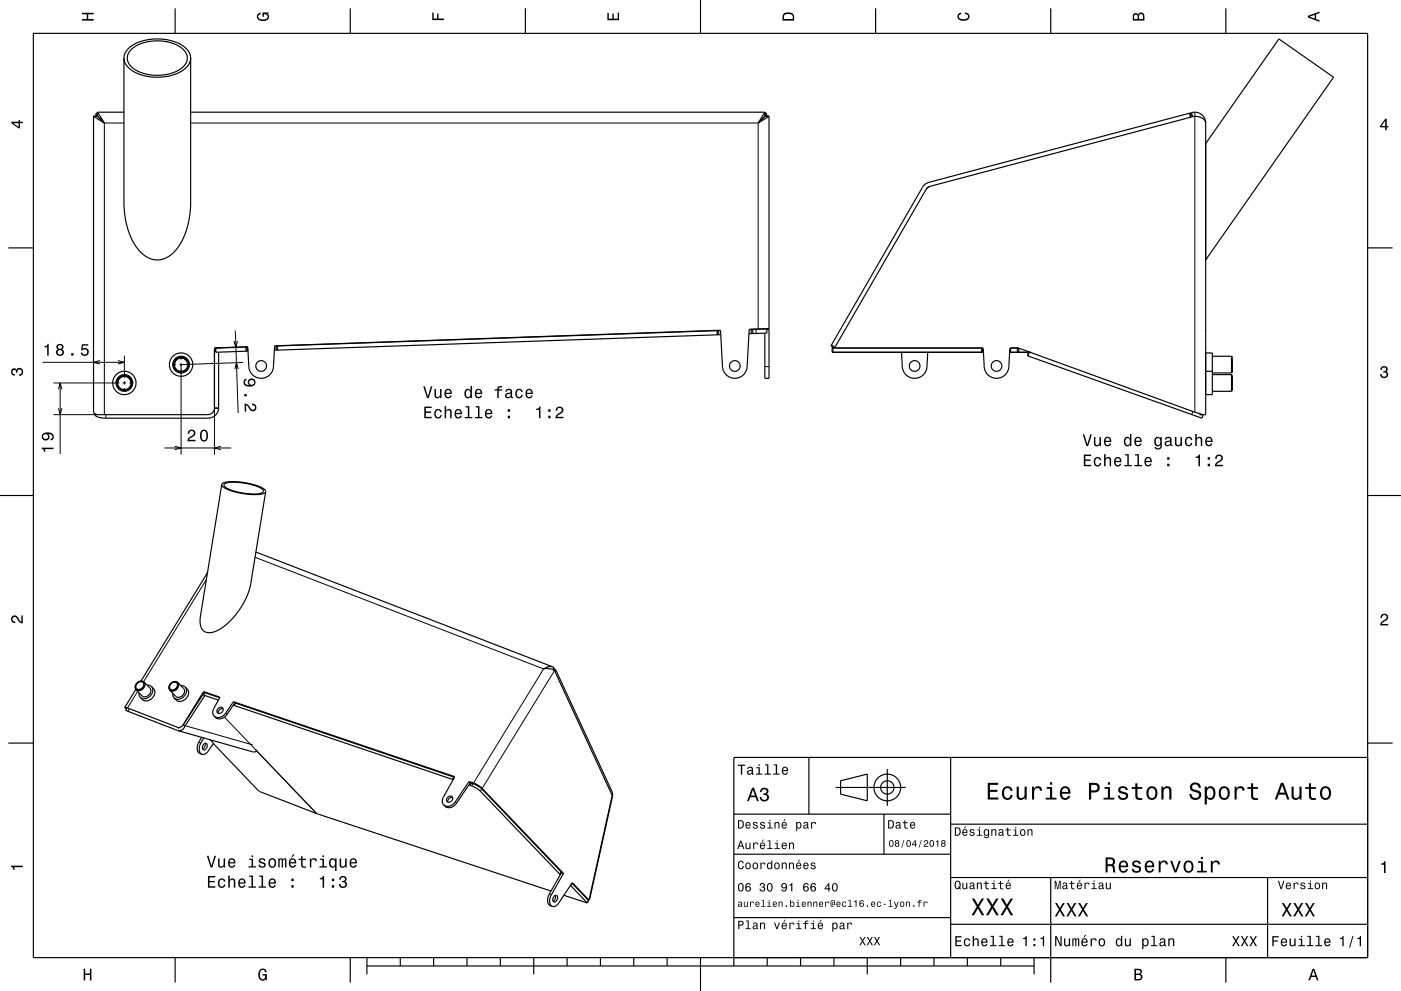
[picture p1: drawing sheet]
<svg xmlns="http://www.w3.org/2000/svg" width="420mm" height="297mm" viewBox="0 0 420 297" stroke-linecap="round" stroke-linejoin="round" font-family="sans-serif">
<g fill="none" stroke="#000" stroke-width=".3">
<path d="M28.9 33.9v.9M29.2 33.8v1M37.2 36.9h-5.9v87.4M57.2 36.9h170.1v61.7M229.4 33.8v1M229.7 33.9v.9M356.5 33.9l.4 1.3M356.7 33.9l.3 1.2M357 33.8l.4 1.2M357.2 33.8l.3 1.2M358.2 33.6v89.9M70.5 99.1l.9 24.7"/>
<path d="M214.9 99.1l.1 1.2M215.2 99.1v1.2M215.4 99.1l.1 1.2M225.2 98.7v1.3M225.4 98.7l.1 1.3M225.7 98.7v1.3M226.6 98.7l.1 1.2M229.9 98.7h.6M12.7 108.6h24.6M16 114.8h19.8M17.5 116.7l.5-1.9 .6 1.9M18 114.8v21.2"/>
<path d="M30 108.1l-2 .5 2 .5M35.4 108.1l1.9 .5-1.9 .5M36.8 114.8h1M37.3 106.6v6.7M37.3 114.3v1M37.3 116.3v1.1M38.8 114.8h1.1M51.7 109.3h1.1M53.8 109.3h1M54.3 106.7v1.1M54.3 108.8v27.5M55.8 109.3h1.1"/>
<path d="M64.7 104.3v1.3M71.2 102.2l-.5 1.9-.6-1.9M71.5 110.6l-.6-1.9-.5 1.9M72.9 108.6l-18.6 .7M73.7 104l.1 1.3M74 104v1.3M74.2 104l.1 1.2M82.7 103.7l.1 1.2M83 103.7v1.2M83.2 103.7l.1 1.2M229.3 109.9h1.2M249.2 103.4l1.1 .7"/>
<path d="M249.7 104.3v1.3M294.3 104.3v1.3M294.5 104.3v1.3M294.8 104.6v1M302.7 104.9v.7M303 104.3v1.3M305 104.3v1.3M305.2 104.3v1.3M305.5 104.4v1.2M308.6 105.5l-.4 1.2M16 124.3h13.3M17.5 122.3l.5 2 .6-2"/>
<path d="M31.7 124.3v1M49.3 134.3h20M52.4 133.7l1.9 .6-1.9 .5M64.3 122.3v14M66.2 133.7l-1.9 .6 1.9 .5M357.6 123.3l-.3 .9M359.6 124.3h.9M61.9 173.7l-18.8 30.6M76.5 167l86.5 33.5-21 34.2M37.4 212l.7 .5M38.7 212.4l-.3 .8M41.3 207.2l-3.1 5"/>
<path d="M53.2 218l.4 .4M54.9 217.2v.1M55.5 217.5l20.3 5.7M60.9 207.4l.4 .4M61.1 207.3l.3 .3-.4 .7M65.9 208.9v.1M67.3 214.9l27.7 29M67.7 213.7l.4 .4M69.9 210.4l.4 .4M70.1 210.3l.4 .4M70.1 211.4v.1M70.6 210.7l-.4 .7"/>
<path d="M166 200.1l-.3 .6M166.2 201l-21.7 35.3M166.3 200.5l-.3 .3M166.4 200.6l-.3 .3M166.6 200.8l-.3 .3M166.7 200.9l-.3 .3M59.6 222.5l.6 .2M64 222.7v.1M76.9 225l18 18.8M136 232.9l-.4 .7M136.2 233l-.4 .7M136.2 232.7l.1 .1"/>
<path d="M140.5 234.3l.4 .4M140.7 234.3l.4 .4M140.9 235.4l-.1 .1M141.3 234.7l-.4 .7M141.8 234.8l-.4 .7M144.4 236.4l-.4 .7M136.5 240.3l.4 .4M164.6 268l.6 .3M167.7 262.1h.1M168.2 261.7l.7 .2M168.3 261.4l.6 .3M168.3 261.3l-.4 .7"/>
<path d="M171.5 264.8l-.4 .7M171.6 264.6h.1M176 269.4l.4 .2M176.2 269.6h.1M176.4 269.9l-.4 .7M176.6 269.6h.2"/>
</g>
<g fill="none" stroke="#000" stroke-width=".35">
<path d="M10 10h400v277h-400zM37.2 17.4l.1-1.1 .6-1.1 1-1 1.2-.9 3.1-1.2 3.9-.4 3.9 .4 3.3 1.3 2.1 1.8 .6 1.1 .2 1.1M37.2 17.4l.2 1.1 .4 1 1 1 1.2 .9 3.1 1.2 3.8 .5 4-.4 3.3-1.2 1.3-.9 .9-1 .6-1.1 .2-1.1M37.2 17.4v43.3l.3 4.5 1.4 5.1 1.1 2.4 1.2 1.8 1.5 1.5 1.3 1 1.6 .7 1.5 .2 1.5-.2 1.7-.7 1.6-1.2 1.3-1.5 1.2-1.8 1.1-2.3 1.3-5 .4-4.5v-43.3M39.4 14.8l1.9-1.3 2.8-1 2.7-.3 3 .3 2.8 .8 2.1 1.3 1.2 1.7 .2 1.7-.4 1.1-.9 1-1.3 .9-1.5 .8-3.7 .7-4-.2-3.4-1.2-1.3-.9-.9-1-.5-1.1v-1.1l.4-1.2zM52.5 2.5v7.5M105 2.5v7.5M157.5 2.5v7.5M210 0v10M262.5 2.5v7.5M315 2.5v7.5M367.5 2.5v7.5"/>
<path d="M29.3 34.8h-1.3l.1 88.8 1 .7h33.2a2 2 0 0 0 2-2M29.3 34.9h-1.3l3.3 2M29.3 34.9l2 2M29.3 33.6v1.3M29.3 33.6l2 3.3M29.3 33.8l-.5 .1v.9M29.3 33.6h7.9M57.2 33.6h172.1M229.3 34.8h1.2v78.6h-1.2v-13.5M229.3 34.9h1.2l-3.2 2M229.3 34.9l-2 2M229.3 33.6l-2 3.3"/>
<path d="M229.3 33.8l.5 .1v.9M229.3 33.6v1.3M361.4 36.9a2.81 2.81 0 0 0-3.2-2l-79.8 21.1-.8 .8-27.2 47.1M361.4 36.9a3.4 3.4 0 0 0-4.9-3l-78 20.7-.9 .4-1.1 1.1-27.4 47.5 1.1 .7 .2-.4M361.4 36.8v87.5h-1.7M361.4 43l22-31.3 16.4 11.4-38.4 54.8M2.5 74.3h7.5M410 74.3h7.5M215.4 99.1l-133 4.6M215.9 99.1l-133.4 4.5-.2 .3-.3 6a3.7 3.7 0 0 1-3.7 3.5 3.7 3.7 0 0 1-3.7-3.5l-.4-5.9-9.9 .4v17.9M224.6 98.8l5.3-.2v1.2l-5.4 .2M229.3 98.5l-4.7 .3-.6 11.1a3.7 3.7 0 0 1-3.7 3.5 3.7 3.7 0 0 1-3.7-3.5l-.6-10.7-.2-.2"/>
<path d="M229.3 98.5h1.2M229.3 98.5v.1M35.3 114.7a2 2 0 0 1 2-1.9 2 2 0 0 1 2 2M52.3 109.3a2 2 0 0 1 2-2 2 2 0 0 1 2 2M64.3 105h.2M64.4 104.3h.1M64.5 104.3h1.7M64.5 104.3l.1 1.3-.1-1.3M65.5 105.5v16.8M74.2 104l-9.7 .3M74.3 105.2l-9.6 .4M216.1 100.3l-133.8 4.7"/>
<path d="M249.5 105.6h.2M249.5 104.3h45.2M249.5 105.6h45.3M249.5 104.3v1.3M249.7 104l-.2 .3M250.4 103.9l.2 .4h43.9l.3 .2 .3 5.4a3.7 3.7 0 0 0 3.6 3.5 3.7 3.7 0 0 0 3.7-3.5l.4-5.5 2.5-.1 55.3 20M270.3 105.6l.2 4.3a3.7 3.7 0 0 0 3.7 3.5 3.7 3.7 0 0 0 3.7-3.5l.2-4.3M294.3 105.6h.5M302.8 104.3h2.6M303 105.6h-.3h5.6M305 105.6h.5M308.8 105.6h.1"/>
<path d="M309.2 105.7l-.8-.3-.4 1.2 52.3 18.7 .4-1M361.4 105.8h2v12.5h-2M361.4 111.3h2M363.4 106.8h5.8M363.4 111.8h5.8M363.4 112.3h5.8M363.4 117.3h5.8M369.2 106.8v5M369.2 112.3v5M369.2 106.8l.2 .2v4.5l-.2 .3M369.2 112.3l.2 .2v4.5l-.2 .3M64.3 122.3l1.2 .1"/>
<path d="M64.3 122.3h1.2M65.5 122.4a3.2 3.2 0 0 1-3.2 2.9h-30.7a3.2 3.2 0 0 1-3.1-1.1v-.2M65.5 122.3v.1M0 148.5h10M66.5 145.2l.3 .7 1.4 .8 4.6 1.2 4.8 .3 1.4-.3 .6-.5M66.5 145.2l.6-.5 1.5-.3 4.7 .2 4.6 1.3 1.4 .8 .3 .7M66.5 145.2l-6.5 40.1v1.7l.4 1.3 .8 .8 1 .5 1.3-.1 1.5-.5 1.6-.9 1.9-1.5 3.3-3.9 2.3-4.3 1-3.2 4.5-27.8M67.3 145.1l1.7-.5h3l3.2 .6 2.8 1a.9 .9 0 0 1 .8 1.3l-1.8 .5-2.9-.1-3.6-.6-2.5-1a.85 .85 0 0 1-.7-1.2zM410 148.5h10M62.2 171.7l-19.9 32.4M76.7 165.4l89 34.5M165.7 199.9l-1.3-.1-1.4 .7 .3-.1a3.7 3.7 0 0 1 2.9 .6"/>
<path d="M165.7 199.9l1 1 17 36.9-6.9 31.8-.6 .1M37.4 212h.1M37.4 212l.7 .5M37.4 212l.8 .2 15 5.8a1.47 1.47 0 0 0 1.7-.8M37.9 212.3l-.2 .6 .3 .1 15.3 6M40.7 206.6l-3.3 5.4M41.1 204.8a1.06 1.06 0 0 1 1.8-.3 1.06 1.06 0 0 1-.4 1.8 1.02 1.02 0 0 1-1.5 .1 1.02 1.02 0 0 1 .1-1.6zM41.2 204.6a1.17 1.17 0 0 1 1.9-.1 1.17 1.17 0 0 1-.5 1.8 1.17 1.17 0 0 1-1.8 .1 1.17 1.17 0 0 1 .4-1.8zM41.7 207.7l.1 .8 .3 .5M43.2 204.4l1.8 1.8a1.74 1.74 0 0 1-.4 2.1 1.74 1.74 0 0 1-2.1 .2l-1.7-1.8M43.2 204.4a1.74 1.74 0 0 1-.3 2.1 1.74 1.74 0 0 1-2.1 .2M43.2 204.4a1.74 1.74 0 0 0-2.1 .3 1.74 1.74 0 0 0-.3 2"/>
<path d="M44.1 205.4h.8l.5 .4M45.4 205.8l.6 .6a2.43 2.43 0 0 1-.4 2.9 2.43 2.43 0 0 1-2.9 .3l-.6-.6M45.4 205.8a2.43 2.43 0 0 1-.4 2.8 2.43 2.43 0 0 1-2.9 .4M51.2 204.9a1.2 1.2 0 0 1 1.9-.3 1.2 1.2 0 0 1-.4 1.9 1.14 1.14 0 0 1-1.8 .1 1.14 1.14 0 0 1 .3-1.7zM51.4 204.8a1.04 1.04 0 0 1 1.7 0 1.04 1.04 0 0 1-.5 1.6 1.04 1.04 0 0 1-1.6 0 1.04 1.04 0 0 1 .4-1.6zM51.8 207.8l.1 .8 .3 .5M53.3 204.5l1.8 1.9a1.74 1.74 0 0 1-.4 2 1.74 1.74 0 0 1-2 .3l-1.8-1.9M53.3 204.5a1.74 1.74 0 0 1-.3 2.1 1.74 1.74 0 0 1-2.1 .2M53.3 204.5a1.74 1.74 0 0 0-2.1 .3 1.74 1.74 0 0 0-.3 2M53.3 219l22.4 6.3 .6 .1 .6-.3M54.2 205.5h.7l.6 .4M54.9 217.3l.6 .3"/>
<path d="M54.9 217.3h.1M54.9 217.3l.6 .2M55.5 217.6l-1 1.2-1.2 .2M55.5 217.5v.1M55.5 205.9l.7 .7a2.43 2.43 0 0 1-.5 2.8 2.43 2.43 0 0 1-2.9 .4l-.6-.7M55.5 205.9a2.43 2.43 0 0 1-.4 2.9 2.43 2.43 0 0 1-2.9 .3M61 208.3l.4-.7 4.5 1.5M61 208.3l4.5 1.5M61.1 208h-.2l-6 9.3M61.5 208.4l-6 9.1M64.2 214.6a2.41 2.41 0 0 0 3.5-.9l2.4-3.4 66.1 22.4-3.5 6.7-.1 1 .4 .8M65.4 212.4a.86 .86 0 0 1 1.4-.2 .86 .86 0 0 1-.4 1.4 .81 .81 0 0 1-1.3 0 .81 .81 0 0 1 .3-1.2z"/>
<path d="M65.9 209.1l-2 3.6-.1 1.1 .4 .8M65.9 209.1v-.2l-4.9-1.5-6.1 9.8M66.9 212.4a1.22 1.22 0 0 0-1.5 1.4M70.1 211.5h.1M70.1 211l-2 3.1a2.35 2.35 0 0 1-3.9 .5M70.1 211.4l65.7 22.3M70.1 211.4l.1 .1M70.2 211.5h.1M70.4 210.7l.1 .1M70.5 210.7l65.7 22.3M70.5 210.7l-.4 .7M166.1 200.9l.1 .1"/>
<path d="M166.2 201l17.2 37.2-6.9 31.4M166.2 201h.1M2.5 222.7h7.5M60.4 221l-.8 1.5a2.42 2.42 0 0 0 .3 3.3l.6 .3M61.1 221.2l-.9 1.5a2.41 2.41 0 0 0 .3 3.4M61.1 223a.64 .64 0 0 1 .9-.1 .64 .64 0 0 1 .1 .9 .78 .78 0 0 1-.5 .8 .78 .78 0 0 1-.9-.1v-.7zM61.4 222.8l.1 .1a1.47 1.47 0 0 1-.7 1.6M63 221.7l1 1.1M63.9 222.8l13.9 14.4 17.1 6.6 70.3 23.2M64 222.8h.1M64 222.7l-2 2.9-.8 .5h-.7M76.7 224.7l.2 .4"/>
<path d="M76.9 225.1h.1M134.2 239a.86 .86 0 0 1 1.4-.2 .86 .86 0 0 1-.4 1.4 .8 .8 0 0 1-1.2 0 .8 .8 0 0 1 .2-1.2zM135.7 239a1.22 1.22 0 0 0-1.5 1.4M135.8 233.7h.1M136.2 233h.1M140.9 235.4l1.5 .6 1.5 1 24 25.1M140.9 235.4l.4-.7 1.7 .7 1.4 1 23.9 24.9M140.9 235.4l-.1 .1M140.9 234.7l-4 6a2.35 2.35 0 0 1-3.9 .5M141 234.7h.3M142 234.7l-1.5-.4-4 6a2.45 2.45 0 0 1-3.5 .9M142 234.7l1.2 .5"/>
<path d="M142 234.7l.3 .3M142.5 235.1l.6 .3M143.1 235.4l.6 .4M143.2 235.2l1.3 1.1 24.4 25.4-3.7 6.6a2.41 2.41 0 0 0 .4 3.3M143.2 235.2l-.1 .2M242.5 227v17M250.5 236h21M252 234l8-2v8l-8-2zM266 230.5v11M285 227v60M410 222.7h7.5M410 227h-190v62.5"/>
<path d="M220 244h65M220 256h65M265 244v12M285 247h125M166.2 268.5a.61 .61 0 0 1 .8-.1 .61 .61 0 0 1 .2 .9 .79 .79 0 0 1-.5 .9 .79 .79 0 0 1-.9-.3v-.6zM166.5 268.3v.2a1.46 1.46 0 0 1-.7 1.6M167.7 262.1h.2M168.2 261.5l.1 .1M168.2 261.4h.1M168.3 261.4l-3.7 6.6a2.41 2.41 0 0 0 .4 3.4l.6 .2M168.3 261.3v.1M168.3 261.4l-.4 .7"/>
<path d="M169 268.3l7 2.3M171 265.4l5 5.2M171.5 264.7l4.9 5.2M171.6 264.6l-4.4 6.4-.8 .6h-.8M171.6 264.6h.1M171.6 264.6l4.9 5M176 269.5l.5 .1M176.2 269.6h.1M176.2 269.5v.1M176.4 269.9h.1M176.4 269.9l-.4 .7M220 275h65"/>
<path d="M285 277h125M285 263h125M315 263v31.5M380 263v24M52.5 287v7.5M105 287v7.5M110 289.5h200M110 287v5M120 287v2.5M130 287v2.5M140 287v2.5M150 287v2.5"/>
<path d="M160 287v5M170 287v2.5M180 287v2.5M190 287v2.5M200 287v2.5M210 287v10M230 287v2.5M240 287v2.5M250 287v2.5M260 287v5M270 287v2.5M280 287v2.5"/>
<path d="M290 287v2.5M300 287v2.5M310 287v5M367.5 287v7.5"/>
<circle cx="37.3" cy="114.8" r="2"/>
<circle cx="37.3" cy="114.8" r="2.5"/>
<circle cx="37.3" cy="114.8" r="3.5"/>
<circle cx="37.3" cy="114.8" r="2.25"/>
<circle cx="54.3" cy="109.3" r="2.25"/>
<circle cx="54.3" cy="109.3" r="2.5"/>
<circle cx="54.3" cy="109.3" r="3.5"/>
<circle cx="54.3" cy="109.3" r="2"/>
<circle cx="78.3" cy="109.7" r="1.6"/>
<circle cx="220.3" cy="109.7" r="1.6"/>
<circle cx="274.2" cy="109.7" r="1.6"/>
<circle cx="298.7" cy="109.7" r="1.6"/>
<circle cx="266" cy="236" r="4"/>
<circle cx="266" cy="236" r="2"/>
</g>
<g fill="#000">
<path d="M24.6 3.8h3.5v.5h-1.7v1.4h1.7v.5h-3.5v-.5h1.4v-1.4h-1.4z" fill-rule="evenodd"/>
<path d="M77.3 4.2l.8-.4v.5l-.3 .1a.68 .68 0 0 0-.4 .6 .68 .68 0 0 0 .4 .6 1.68 1.68 0 0 0 2.4-.6 .93 .93 0 0 0-1.1-.8v.8h-.4v-1.3h1.9v.3l-.5 .1 .4 .4a1.19 1.19 0 0 1-.9 1.7 1.9 1.9 0 0 1-2.6-1.3z" fill-rule="evenodd"/>
<path d="M129.6 3.8h.4v1.8h1.1v-1.5h.4v1.5h1.6v.4h-3.5z" fill-rule="evenodd"/>
<path d="M182.1 3.9h.4v1.7h1.1v-1.6h.4v1.6h1.2v-1.8h.4v2.3h-3.5z" fill-rule="evenodd"/>
<path d="M235 4a2.21 2.21 0 0 0-.4 2.2h3.5v-1.2a1.92 1.92 0 0 0-3.1-1zM235.3 4.4l.4-.2a1.44 1.44 0 0 1 2 .8v.7h-2.7l.1-1z" fill-rule="evenodd"/>
<path d="M287.3 4.2l.8-.4v.4l-.3 .1a.66 .66 0 0 0-.4 .6 .66 .66 0 0 0 .4 .6 1.69 1.69 0 0 0 2.5-.5 .9 .9 0 0 0-1-.8v-.5a1.24 1.24 0 0 1 1.4 1.1 1.24 1.24 0 0 1-1.1 1.4 1.93 1.93 0 0 1-2.6-1.2z" fill-rule="evenodd"/>
<path d="M339.8 4.2l-.2 2h3.5v-1.4a.98 .98 0 0 0-.7-1 .98 .98 0 0 0-1.2 .6 .84 .84 0 0 0-1.4-.2zM340.1 4.5l.4-.1 .4 .1 .1 1.2h-1zM341.6 4.4l.4-.2a.58 .58 0 0 1 .7 .7v.8h-1.2z" fill-rule="evenodd"/>
<path d="M392.1 4.7v.6l3.5 1.2v-.4l-1-.4v-1.4l1-.4v-.4zM392.6 5l1.5-.5v1z" fill-rule="evenodd"/>
<path d="M3.4 36.5v.4l2.1 1.6h.5v-1.6h.8v-.4h-.8v-.5h-.4v.5zM4 36.9h1.6v1.1z" fill-rule="evenodd"/>
<path d="M415.3 35.6l-1.6 2.1v.5h1.6v.8h.4v-.8h.5v-.4h-.5v-2.2zM415.3 36.2v1.6h-1.1z" fill-rule="evenodd"/>
<path d="M3.6 110.6a.86 .86 0 0 1 1.4 .2 1.18 1.18 0 0 1 2 .3 1.18 1.18 0 0 1-1.3 1.6v-.5a.72 .72 0 0 0 .9-.6 .72 .72 0 0 0-.8-.8 .72 .72 0 0 0-.6 .9h-.4a.62 .62 0 0 0-.4-.8 .62 .62 0 0 0-.8 .5 .62 .62 0 0 0 .5 .7h.4l-.1 .5a1.17 1.17 0 0 1-1-.7 1.17 1.17 0 0 1 .2-1.3z" fill-rule="evenodd"/>
<path d="M13.3 103.7v.4h.8v2.5h.5v-3.5h-.3a.77 .77 0 0 1-1 .6zM17.2 103.3l-.2 .3a.8 .8 0 0 0 .3 1.1 1.09 1.09 0 0 0-.1 1.6 1.09 1.09 0 0 0 1.6 0 1.09 1.09 0 0 0-.2-1.6 .95 .95 0 0 0 .3-1.4 .95 .95 0 0 0-1.4-.2zM17.2 105.6a.75 .75 0 0 1 1.5 0 .75 .75 0 0 1-1.5 0zM17.4 104a.59 .59 0 0 1 1.1 0 .59 .59 0 0 1-1.1 0zM21.4 105.8v.8h.7v-.8zM24.6 103.2l-.3 1.8h.4a.8 .8 0 0 1 1.2-.2 .8 .8 0 0 1 0 1.2 .8 .8 0 0 1-1.2-.3h-.5a1.21 1.21 0 0 0 1.5 1 1.21 1.21 0 0 0 .8-1.6 1.21 1.21 0 0 0-1.7-.6l.1-.9h1.5v-.4z" fill-rule="evenodd"/>
<path d="M73.2 113.8a1.44 1.44 0 0 0 .2 1.7 1.44 1.44 0 0 0 1.6 .4 1.26 1.26 0 0 0 1.6-1 1.26 1.26 0 0 0-1.2-1.5 1.1 1.1 0 0 0-1.1 .7 1.1 1.1 0 0 0 .4 1.3 1.03 1.03 0 0 1-1.3-.8l.1-.5 .4-.1v-.5zM74.7 114.6a.75 .75 0 0 1 1.5 0 .75 .75 0 0 1-1.5 0zM73.2 118.1v.7h.8v-.7zM73.3 121l.1 2.4h.4v-1.9l.8 .8a1.18 1.18 0 0 0 1.3 1 1.18 1.18 0 0 0 1-1.3 1.18 1.18 0 0 0-1.3-1v.4a.71 .71 0 0 1 .8 .5 .71 .71 0 0 1-.4 .9 .71 .71 0 0 1-.9-.5l-.2-.3a1.64 1.64 0 0 0-1.6-1z" fill-rule="evenodd"/>
<path d="M126.9 115.8l1.1 3.5h.5l1.1-3.5h-.5l-.8 3-.9-3zM130.2 116.6v1.8a.89 .89 0 0 0 .7 1 .89 .89 0 0 0 1-.5v.4h.4v-2.7h-.4v1.6a.64 .64 0 0 1-.4 .7 .64 .64 0 0 1-.8-.3v-2zM133.5 116.9a1.46 1.46 0 0 0-.2 1.6 1.46 1.46 0 0 0 1.4 .8l.7-.8h-.4l-.6 .5a.76 .76 0 0 1-.7-.9h1.8a1.17 1.17 0 0 0-.5-1.4 1.17 1.17 0 0 0-1.5 .2zM133.9 117.1l.2-.2a.67 .67 0 0 1 .7 .1 .67 .67 0 0 1 .2 .7h-1.3zM139.5 116.9a1.49 1.49 0 0 0-.3 1.5 1.49 1.49 0 0 0 1.3 1l.5-.5v.4h.5v-3.6h-.5v1.3a.89 .89 0 0 0-1.5-.1zM139.8 117.2a.62 .62 0 0 1 .7-.3 .62 .62 0 0 1 .5 .6 .92 .92 0 0 1 0 1 .92 .92 0 0 1-.9 .4l-.4-.5zM142.6 116.9a1.45 1.45 0 0 0-.2 1.6 1.45 1.45 0 0 0 1.4 .8l.7-.8h-.4l-.6 .5a.76 .76 0 0 1-.7-.9h1.8a1.16 1.16 0 0 0-.5-1.4 1.16 1.16 0 0 0-1.5 .2zM143 117.1l.2-.2a.67 .67 0 0 1 .7 .1 .67 .67 0 0 1 .2 .7h-1.3zM148.3 116.7v.4h.8v2.2h.4v-2.2h1v-.4h-1l.1-.4 .9-.2v-.4a.95 .95 0 0 0-1 0 .95 .95 0 0 0-.4 1zM151.8 116.7l-.3 .7h.4a.55 .55 0 0 1 .7-.5 .55 .55 0 0 1 .4 .7l-.2 .1a.91 .91 0 0 0-1.3 .5 .91 .91 0 0 0 .7 1.2l.9-.4 .1 .3h.6v-.3l-.3-.1v-1.6a1.02 1.02 0 0 0-1.7-.6zM152 118.3l1.1-.4a.77 .77 0 0 1-.2 .9 .77 .77 0 0 1-.9 .1zM154.8 116.9a1.45 1.45 0 0 0-.3 1.7 1.45 1.45 0 0 0 1.5 .7l.6-.5 .1-.5h-.4l-.4 .7a1.02 1.02 0 0 1-1-1.1 1.02 1.02 0 0 1 1-1l.4 .6h.4a1.09 1.09 0 0 0-.8-1 1.09 1.09 0 0 0-1.1 .4zM157.8 116.9a1.45 1.45 0 0 0-.2 1.6 1.45 1.45 0 0 0 1.4 .8l.7-.8h-.4l-.6 .5a.76 .76 0 0 1-.7-.9h1.7a1.17 1.17 0 0 0-.4-1.4 1.17 1.17 0 0 0-1.5 .2zM158.2 117.1l.2-.2a.67 .67 0 0 1 .7 .1 .67 .67 0 0 1 .2 .7h-1.3z" fill-rule="evenodd"/>
<path d="M414.1 110a1.01 1.01 0 0 1 1.5-.2 1.01 1.01 0 0 1 0 1.6 1.12 1.12 0 0 1 .4 1.5 1.12 1.12 0 0 1-1.6 .3l-.6-.5-.1-.6h.5a.72 .72 0 0 0 .7 .9 .72 .72 0 0 0 .7-.8 .72 .72 0 0 0-.9-.6v-.4a.62 .62 0 0 0 .8-.4 .62 .62 0 0 0-.5-.8 .62 .62 0 0 0-.7 .5v.4h-.5z" fill-rule="evenodd"/>
<path d="M12.5 134.2v.3a.77 .77 0 0 1 .7 .9h.3v-.8h2.5v-.4zM12.9 129.9a1.17 1.17 0 0 0-.2 1.7 1.17 1.17 0 0 0 1.6 .2 1.17 1.17 0 0 0 .2-1.7 1.02 1.02 0 0 1 1.2 .8l-.1 .5-.4 .1v.5a1.23 1.23 0 0 0 .9-1.5 1.23 1.23 0 0 0-1.5-.9l-1.1 .1zM12.9 130.8a.75 .75 0 0 1 1.5 0 .75 .75 0 0 1-1.5 0z" fill-rule="evenodd"/>
<path d="M56.6 129.1l-.3 .9h.4a.7 .7 0 0 1 .6-.8 .7 .7 0 0 1 .8 .5 .7 .7 0 0 1-.5 .8l-.3 .2a1.63 1.63 0 0 0-1.1 1.6h2.4v-.5h-1.9l.8-.8a1.17 1.17 0 0 0 1-1.6 1.17 1.17 0 0 0-1.9-.3zM60.3 129.2a2.02 2.02 0 0 0 .9 3.2 2.03 2.03 0 0 0 .9-3.2 1.11 1.11 0 0 0-1.8 0zM60.8 129.2h.7a2.37 2.37 0 0 1 0 2.7h-.7a2.37 2.37 0 0 1 0-2.7z" fill-rule="evenodd"/>
<path d="M127.2 121.9v3.5h2.2v-.5h-1.7v-1.2h1.5v-.4h-1.5v-1h1.7v-.4zM130.5 122.9a1.45 1.45 0 0 0-.3 1.7 1.45 1.45 0 0 0 1.6 .8l.5-.6 .1-.4h-.4l-.4 .6a1.02 1.02 0 0 1-1-1 1.02 1.02 0 0 1 1-1l.4 .5h.4a1.09 1.09 0 0 0-.7-.9 1.09 1.09 0 0 0-1.2 .3zM133.3 121.7v3.7h.4v-1.6a.64 .64 0 0 1 .4-.8 .64 .64 0 0 1 .8 .4l.1 2h.4v-1.8a.88 .88 0 0 0-.6-1 .88 .88 0 0 0-1.1 .4v-1.3zM136.6 122.9a1.45 1.45 0 0 0-.3 1.7 1.45 1.45 0 0 0 1.5 .8l.6-.8h-.4l-.6 .4a.75 .75 0 0 1-.7-.9h1.8a1.16 1.16 0 0 0-.5-1.3 1.16 1.16 0 0 0-1.4 .1zM136.9 123.1l.2-.1a.67 .67 0 0 1 .7 .1 .67 .67 0 0 1 .2 .7h-1.3zM139.6 121.7v.4h.7v2.9h-1v.4h2.3v-.4h-.9v-3.3zM142.6 121.7v.4h.7v2.9h-.9v.4h2.2v-.4h-.9v-3.3zM145.7 122.9a1.45 1.45 0 0 0-.3 1.7 1.45 1.45 0 0 0 1.5 .8l.7-.8h-.5l-.6 .4a.75 .75 0 0 1-.7-.9h1.8a1.16 1.16 0 0 0-.5-1.3 1.16 1.16 0 0 0-1.4 .1zM146 123.1l.2-.1a.67 .67 0 0 1 .7 .1 .67 .67 0 0 1 .2 .7h-1.3zM152.2 124.6v.8h.7v-.8zM152.2 122.6v.8h.7v-.8z" fill-rule="evenodd"/>
<path d="M160.8 122.5v.4h.8v2.5h.4v-3.6h-.3a.77 .77 0 0 1-.9 .7zM164.4 124.6v.8h.6v-.8zM164.4 122.6v.8h.6v-.8zM166.9 122.1l-.3 1h.4a.7 .7 0 0 1 .6-.8 .7 .7 0 0 1 .8 .5 .7 .7 0 0 1-.5 .8l-.3 .2a1.63 1.63 0 0 0-1.1 1.6h2.4v-.5h-1.9l.9-.8a1.17 1.17 0 0 0 .9-1.6 1.17 1.17 0 0 0-1.9-.4z" fill-rule="evenodd"/>
<path d="M324.9 136.2v3.5h2.2v-.4h-1.7v-1.2h1.5v-.4h-1.5v-1h1.7v-.5zM328.2 137.3a1.45 1.45 0 0 0-.3 1.7 1.45 1.45 0 0 0 1.6 .8l.5-.6 .1-.4h-.4l-.4 .6a1.01 1.01 0 0 1-1-1 1.01 1.01 0 0 1 1-1l.4 .5h.4a1.09 1.09 0 0 0-.7-.9 1.09 1.09 0 0 0-1.2 .3zM331 136.1v3.6h.4v-1.5a.63 .63 0 0 1 .4-.8 .63 .63 0 0 1 .8 .3l.1 2h.4v-1.7a.88 .88 0 0 0-.6-1 .88 .88 0 0 0-1.1 .4v-1.3zM334.3 137.3a1.46 1.46 0 0 0-.3 1.7 1.46 1.46 0 0 0 1.5 .8l.7-.8h-.5l-.6 .4a.76 .76 0 0 1-.7-.9h1.8a1.17 1.17 0 0 0-.5-1.4 1.17 1.17 0 0 0-1.4 .2zM334.6 137.5l.2-.1a.67 .67 0 0 1 .7 .1 .67 .67 0 0 1 .2 .6h-1.3zM337.3 136.1v.4h.7v2.9h-1v.3h2.3v-.3h-.9v-3.3zM340.3 136.1v.4h.7v2.9h-.9v.3h2.2v-.3h-.9v-3.3zM343.4 137.3a1.46 1.46 0 0 0-.3 1.7 1.46 1.46 0 0 0 1.5 .8l.7-.8h-.5l-.6 .4a.76 .76 0 0 1-.7-.9h1.8a1.17 1.17 0 0 0-.5-1.4 1.17 1.17 0 0 0-1.4 .2zM343.7 137.5l.2-.1a.67 .67 0 0 1 .7 .1 .67 .67 0 0 1 .2 .6h-1.3zM349.9 139v.7h.7v-.7zM349.9 137v.8h.7v-.8z" fill-rule="evenodd"/>
<path d="M324.6 130.2l1.1 3.5h.5l1.1-3.5h-.5l-.8 3-.9-3zM327.9 131v1.8a.89 .89 0 0 0 .7 .9 .89 .89 0 0 0 1-.4v.4h.4v-2.7h-.4v1.5a.65 .65 0 0 1-.4 .8 .65 .65 0 0 1-.8-.3v-2zM331.2 131.3a1.45 1.45 0 0 0-.2 1.6 1.45 1.45 0 0 0 1.4 .8l.7-.8h-.4l-.6 .5a.76 .76 0 0 1-.7-.9h1.8a1.16 1.16 0 0 0-.5-1.4 1.16 1.16 0 0 0-1.5 .2zM331.6 131.5l.2-.2a.67 .67 0 0 1 .7 .1 .67 .67 0 0 1 .2 .7h-1.3zM337.2 131.3a1.49 1.49 0 0 0-.3 1.5 1.49 1.49 0 0 0 1.3 .9l.5-.4v.4h.5v-3.6h-.5v1.3a.9 .9 0 0 0-1.5-.1zM337.5 131.6a.62 .62 0 0 1 .7-.3 .62 .62 0 0 1 .5 .6 .91 .91 0 0 1 0 1 .91 .91 0 0 1-.9 .4l-.4-.5zM340.3 131.3a1.45 1.45 0 0 0-.2 1.6 1.45 1.45 0 0 0 1.4 .8l.7-.8h-.4l-.6 .5a.76 .76 0 0 1-.7-.9h1.8a1.16 1.16 0 0 0-.5-1.4 1.16 1.16 0 0 0-1.5 .2zM340.7 131.5l.2-.2a.67 .67 0 0 1 .7 .1 .67 .67 0 0 1 .2 .7h-1.3zM346.3 131.3a1.49 1.49 0 0 0-.3 1.5 1.49 1.49 0 0 0 1.3 .9l.6-.4a.73 .73 0 0 1-.3 1 .73 .73 0 0 1-1-.4h-.5a1.1 1.1 0 0 0 1.3 .9 1.1 1.1 0 0 0 .9-1.2v-2.6h-.4v.4l-.4-.4a.9 .9 0 0 0-1.2 .3zM346.7 131.5a.63 .63 0 0 1 .6-.2 .63 .63 0 0 1 .5 .6 .91 .91 0 0 1 0 1 .91 .91 0 0 1-.9 .4l-.4-.5zM349.5 131.1l-.3 .7h.4a.55 .55 0 0 1 .7-.6 .55 .55 0 0 1 .4 .8l-.2 .1a.91 .91 0 0 0-1.3 .5 .91 .91 0 0 0 .7 1.2l.9-.5 .1 .3 .6 .1v-.3l-.3-.1v-1.6a1.02 1.02 0 0 0-.7-.8 1.02 1.02 0 0 0-1 .2zM349.7 132.6l1.1-.3a.77 .77 0 0 1-.2 .9 .77 .77 0 0 1-.9 .1zM352.2 131v1.8a.89 .89 0 0 0 .7 .9 .89 .89 0 0 0 1-.4v.4h.4v-2.7h-.4v1.5a.64 .64 0 0 1-.4 .8 .64 .64 0 0 1-.8-.3v-2zM355.5 131.3a1.45 1.45 0 0 0-.2 1.6 1.45 1.45 0 0 0 1.5 .8l.6-.5 .1-.5h-.5l-.4 .6a1.01 1.01 0 0 1-.9-1 1.01 1.01 0 0 1 .9-1l.4 .6h.4a1.09 1.09 0 0 0-.7-1 1.09 1.09 0 0 0-1.2 .4zM358.3 130.1v3.6h.5v-1.6a.63 .63 0 0 1 .5-.8 .63 .63 0 0 1 .7 .7v1.7h.4v-1.8a.88 .88 0 0 0-.6-1 .88 .88 0 0 0-1 .5v-1.3zM361.6 131.3a1.45 1.45 0 0 0-.3 1.6 1.45 1.45 0 0 0 1.5 .8l.7-.8h-.5l-.6 .5a.76 .76 0 0 1-.7-.9h1.8a1.16 1.16 0 0 0-.5-1.4 1.16 1.16 0 0 0-1.4 .2zM361.9 131.5l.2-.2a.67 .67 0 0 1 .7 .1 .67 .67 0 0 1 .3 .7h-1.4z" fill-rule="evenodd"/>
<path d="M358.5 136.9v.3h.8v2.5h.4v-3.5h-.3a.78 .78 0 0 1-.9 .7zM362.1 139v.7h.7v-.7zM362.1 137v.8h.7v-.8zM364.6 136.5l-.3 1h.4a.7 .7 0 0 1 .6-.9 .7 .7 0 0 1 .8 .5 .7 .7 0 0 1-.5 .9l-.3 .2a1.63 1.63 0 0 0-1.1 1.5h2.4v-.4h-1.9l.9-.8a1.17 1.17 0 0 0 .9-1.7 1.17 1.17 0 0 0-1.9-.3z" fill-rule="evenodd"/>
<path d="M3.6 184.7a1.22 1.22 0 0 1 2 .8l.8 .8v-1.9h.4v2.4a2.76 2.76 0 0 1-2-1.8 .69 .69 0 0 0-1.1 .5 .69 .69 0 0 0 .9 .8v.4a1.19 1.19 0 0 1-1.2-.6 1.19 1.19 0 0 1 .2-1.4z" fill-rule="evenodd"/>
<path d="M414.2 184.2a1.18 1.18 0 0 1 1.9 .3 1.18 1.18 0 0 1-1 1.7l-.8 .8h1.9v.4h-2.4a2.76 2.76 0 0 1 1.8-2 .69 .69 0 0 0-.5-1.1 .69 .69 0 0 0-.8 .9h-.4z" fill-rule="evenodd"/>
<path d="M221.2 229.2v.3h.9v2.7h.4v-2.7h.9v-.3zM224.3 230l-.3 .5h.4a.47 .47 0 0 1 .5-.4 .47 .47 0 0 1 .4 .6l-.2 .1a.78 .78 0 0 0-1.1 .4 .78 .78 0 0 0 .6 1l.8-.3 .1 .2 .5 .1v-.3l-.3-.1v-1.3a.87 .87 0 0 0-.6-.7 .87 .87 0 0 0-.8 .2zM224.4 231.3l.9-.3v.4a.51 .51 0 0 1-.5 .5 .51 .51 0 0 1-.5-.5zM226.8 229.9v.3h.6v1.6h-.8v.4h2v-.4h-.8v-1.9zM227.4 229.1v.4h.4v-.4zM229.4 229.1v.3h.6v2.4h-.8v.4h1.9v-.4h-.8v-2.7zM232 229.1v.3h.6v2.4h-.8v.4h1.9v-.4h-.7v-2.7zM234.6 230.1a1.24 1.24 0 0 0-.2 1.4 1.24 1.24 0 0 0 1.2 .7l.6-.7h-.3l-.6 .4a.64 .64 0 0 1-.5-.8h1.5v-.2a.96 .96 0 0 0-.5-1 .96 .96 0 0 0-1.2 .2zM234.9 230.3l.7-.2 .3 .7h-1.1z" fill-rule="evenodd"/>
<path d="M296.1 234.6v5h3.2v-.6h-2.5v-1.7h2.2v-.6h-2.2v-1.5h2.4v-.6zM300.8 236.2a2.18 2.18 0 0 0 1.2 3.6 1.51 1.51 0 0 0 1.6-1.6h-.6a.95 .95 0 0 1-.9 1 .95 .95 0 0 1-1-.9 1.6 1.6 0 0 1 .9-2.1 .86 .86 0 0 1 .9 .8h.7a1.56 1.56 0 0 0-1.1-1.3 1.56 1.56 0 0 0-1.7 .5zM304.8 235.8v2.5a1.27 1.27 0 0 0 .9 1.4 1.27 1.27 0 0 0 1.5-.7v.6h.6v-3.8h-.6v2.2a.92 .92 0 0 1-.6 1.1 .92 .92 0 0 1-1.2-.4v-2.9zM309.4 235.8v3.8h.6v-2.2a.95 .95 0 0 1 .5-1.1 .95 .95 0 0 1 1.2 .3l.1 .4h.6a1.28 1.28 0 0 0-1-1.4 1.28 1.28 0 0 0-1.4 .8v-.6zM313.8 235.9v.5h1v2.7h-1.3v.5h3.2v-.5h-1.3v-3.2zM314.8 234.4v.8h.6v-.8zM318.1 236.2a2.2 2.2 0 0 0 1.2 3.6 1.51 1.51 0 0 0 1.5-1.3h-.6l-.3 .5-.5 .2a1.08 1.08 0 0 1-1-1.3h2.5a1.66 1.66 0 0 0-.7-2 1.66 1.66 0 0 0-2.1 .3zM318.6 236.5a.94 .94 0 0 1 1.2-.2 .94 .94 0 0 1 .5 1h-1.9zM326.5 234.6v5h.6v-2.1a1.92 1.92 0 0 0 2.6-1.4 1.33 1.33 0 0 0-1.5-1.5zM327.1 235.2a1.6 1.6 0 0 1 1.8 .5 .86 .86 0 0 1 0 .9 .86 .86 0 0 1-.9 .3h-.9zM331.1 235.9v.5h1v2.7h-1.3v.5h3.3v-.5h-1.3v-3.2zM332.1 234.4v.8h.7v-.8zM335.6 235.9a1.08 1.08 0 0 0-.3 1.2 1.08 1.08 0 0 0 1 .7l1.2 .5a.91 .91 0 0 1-.8 1 .91 .91 0 0 1-1-.9h-.6a1.52 1.52 0 0 0 1.7 1.3 1.52 1.52 0 0 0 1.3-1.7l-.5-.5-1.6-.4a.76 .76 0 0 1 .6-1 .76 .76 0 0 1 .9 .7h.6a1.47 1.47 0 0 0-1-1.2 1.47 1.47 0 0 0-1.5 .3zM340.4 234.7v1.2h-1.1v.5h1.1v2.6a1.49 1.49 0 0 0 2 .7v-.5a.97 .97 0 0 1-1.4-.5v-2.3h1.4v-.5h-1.4v-1.2zM344.1 236.2a2.18 2.18 0 0 0 1.2 3.6 2.12 2.12 0 0 0 1.7-2.1 2.12 2.12 0 0 0-1.7-2.1l-.7 .2zM344.6 236.6a.96 .96 0 0 1 1-.4 .96 .96 0 0 1 .7 .8 1.59 1.59 0 0 1-1 2.2 1.67 1.67 0 0 1-.7-2.6zM348.2 235.8v3.8h.6v-2.2a.91 .91 0 0 1 .6-1.1 .91 .91 0 0 1 1.1 .5v2.8h.7v-2.5a1.27 1.27 0 0 0-.9-1.4 1.27 1.27 0 0 0-1.5 .6v-.5zM357.1 234.9a1.37 1.37 0 0 0-.3 1.5 1.37 1.37 0 0 0 1.3 .9 1.1 1.1 0 0 1 1.3 1.3 1.19 1.19 0 0 1-1.3 .5 1.19 1.19 0 0 1-.9-1.1h-.7a1.73 1.73 0 0 0 2.2 1.8 1.73 1.73 0 0 0 1-2.6l-1.1-.4a1.02 1.02 0 0 1-1.2-.9 .99 .99 0 0 1 1.1-.8 .99 .99 0 0 1 .8 1h.7a1.66 1.66 0 0 0-1-1.6 1.66 1.66 0 0 0-1.9 .4zM361.2 235.8v5.3h.6v-2.1a1.32 1.32 0 0 0 1.4 .7 1.32 1.32 0 0 0 1.1-1.1 2.15 2.15 0 0 0-1.4-3l-.6 .2-.5 .5v-.5zM362.1 236.6a.9 .9 0 0 1 .9-.4 .9 .9 0 0 1 .7 .8 1.61 1.61 0 0 1-.9 2.2 1.69 1.69 0 0 1-.7-2.6zM365.8 236.2a2.18 2.18 0 0 0 1.2 3.6 2.16 2.16 0 0 0 1.8-1.8 2.16 2.16 0 0 0-1.1-2.2h-1.4zM366.3 236.6a.96 .96 0 0 1 1-.4 .96 .96 0 0 1 .7 .8 1.59 1.59 0 0 1-1 2.2 1.67 1.67 0 0 1-.7-2.6zM370.1 235.8v3.8h.6v-2.2a.95 .95 0 0 1 .5-1.1 .95 .95 0 0 1 1.2 .3l.1 .4h.6a1.28 1.28 0 0 0-1-1.4 1.28 1.28 0 0 0-1.4 .8v-.6zM375.1 234.7v1.2h-1.1v.5h1.1v2.6a1.49 1.49 0 0 0 2 .7v-.5a.98 .98 0 0 1-1.4-.5v-2.3h1.4v-.5h-1.4v-1.2zM384 234.6l-1.8 5h.6l.6-1.5h2l.5 1.5h.7l-1.9-5zM384.4 235.3l.7 2.2h-1.5zM387.2 235.8v2.5a1.27 1.27 0 0 0 .9 1.4 1.27 1.27 0 0 0 1.5-.7v.6h.6v-3.8h-.6v2.2a.92 .92 0 0 1-.6 1.1 .92 .92 0 0 1-1.1-.4l-.1-2.9zM392.4 234.7v1.2h-1.1v.5h1.1v2.6a1.49 1.49 0 0 0 2.1 .7v-.5a.97 .97 0 0 1-1.4-.5l-.1-2.3h1.5v-.5h-1.5v-1.2zM396.1 236.2a2.18 2.18 0 0 0 1.3 3.6 2.16 2.16 0 0 0 1.7-1.8 2.16 2.16 0 0 0-1-2.2h-1.4zM396.6 236.6a.96 .96 0 0 1 1-.4 .96 .96 0 0 1 .7 .8 1.59 1.59 0 0 1-.9 2.2 1.67 1.67 0 0 1-.8-2.6z" fill-rule="evenodd"/>
<path d="M3.3 259.4h3.5v.5h-2.5v.8h-.3a.77 .77 0 0 0-.7-.9z" fill-rule="evenodd"/>
<path d="M62 256.5l1.2 3.5h.5l1.1-3.5h-.5l-.9 3-.9-3zM65.4 257.3v1.8a.89 .89 0 0 0 .6 .9 .89 .89 0 0 0 1.1-.4v.4h.4v-2.7h-.5v1.5a.65 .65 0 0 1-.3 .8 .65 .65 0 0 1-.9-.3v-2zM68.7 257.6a1.45 1.45 0 0 0-.3 1.6 1.45 1.45 0 0 0 1.5 .8l.6-.8h-.4l-.6 .5a.76 .76 0 0 1-.7-.9h1.8a1.17 1.17 0 0 0-.5-1.4 1.17 1.17 0 0 0-1.4 .2zM69 257.8l.2-.2a.67 .67 0 0 1 .7 .1 .67 .67 0 0 1 .2 .7h-1.3zM74.7 257.4v.4h.7v1.8h-.9v.4h2.3v-.4h-.9v-2.2zM75.4 256.4v.5h.5v-.5zM77.8 257.4l-.2 .3a.96 .96 0 0 0 1.2 1.2l.3 .1a.6 .6 0 0 1-.5 .8 .6 .6 0 0 1-.7-.7h-.4a1.03 1.03 0 0 0 1.3 1 1.03 1.03 0 0 0 .7-1.4l-1.4-.5a.54 .54 0 0 1 .4-.7 .54 .54 0 0 1 .7 .5h.4a1.09 1.09 0 0 0-1.8-.6zM80.8 257.6a1.45 1.45 0 0 0-.3 1.7 1.45 1.45 0 0 0 1.6 .7 1.45 1.45 0 0 0 .7-1.8 1.45 1.45 0 0 0-1.7-.9zM81.1 257.8a.67 .67 0 0 1 .7-.2 .67 .67 0 0 1 .5 .6 .93 .93 0 0 1 0 1 .93 .93 0 0 1-1 .4 1.36 1.36 0 0 1-.2-1.8zM83.4 257.3v2.7h.4l.1-2.1 .2-.3h.2l.2 .3v2.1h.4v-2.1l.3-.4 .3 .6v1.9h.4v-1.9a.69 .69 0 0 0-.5-.9l-.6 .4-.5-.4-.5 .4v-.3zM87.8 256.1l-.5 .8h.3l.7-.8zM86.9 257.6a1.45 1.45 0 0 0-.3 1.6 1.45 1.45 0 0 0 1.5 .8l.7-.8h-.5l-.6 .5a.76 .76 0 0 1-.7-.9h1.8a1.16 1.16 0 0 0-.5-1.4 1.16 1.16 0 0 0-1.4 .2zM87.2 257.8l.2-.2a.67 .67 0 0 1 .7 .1 .67 .67 0 0 1 .2 .7h-1.3zM90.3 256.6v.8h-.8v.4h.8v1.7a1.05 1.05 0 0 0 1.4 .6v-.4a.68 .68 0 0 1-1-.4v-1.5h1v-.4h-1v-.8zM92.9 257.3v2.7h.4v-1.6a.66 .66 0 0 1 .4-.7 .66 .66 0 0 1 .8 .2l.1 .2h.4a.89 .89 0 0 0-.7-.9 .89 .89 0 0 0-1 .5v-.4zM96 257.4v.4h.7v1.8h-.9v.4h2.2v-.4h-.9v-2.2zM96.7 256.4v.5h.4v-.5zM98.9 257.6a1.5 1.5 0 0 0-.3 1.5 1.5 1.5 0 0 0 1.3 1l.6-.5v1.4h.4v-3.7h-.4v.4l-.4-.4a.92 .92 0 0 0-1.2 .3zM99.3 257.9a.62 .62 0 0 1 .6-.3 .62 .62 0 0 1 .5 .6 .91 .91 0 0 1 0 1 .91 .91 0 0 1-.9 .4l-.4-.5zM101.8 257.3v1.8a.89 .89 0 0 0 .6 .9 .89 .89 0 0 0 1.1-.4v.4h.4v-2.7h-.4v1.5a.65 .65 0 0 1-.4 .8 .65 .65 0 0 1-.8-.3v-2zM105.1 257.6a1.45 1.45 0 0 0-.3 1.6 1.45 1.45 0 0 0 1.5 .8l.7-.8h-.5l-.6 .5a.76 .76 0 0 1-.6-.9h1.7a1.16 1.16 0 0 0-.5-1.4 1.16 1.16 0 0 0-1.4 .2zM105.4 257.8l.2-.2a.67 .67 0 0 1 .7 .1 .67 .67 0 0 1 .3 .7h-1.3z" fill-rule="evenodd"/>
<path d="M221.9 252l-.9 2.5h.3l.3-.8h1l.2 .8h.4l-.9-2.5zM222.1 252.3l.4 1.1h-.8zM223.5 252.5v1.3a.63 .63 0 0 0 .4 .7 .63 .63 0 0 0 .8-.3v.3h.3v-2h-.3l-.1 1.4-.4 .4-.4-.3v-1.5zM225.8 252.5v2h.3l.1-1.6 .6-.1 .2 .3h.3a.64 .64 0 0 0-.5-.6 .64 .64 0 0 0-.7 .4v-.4zM228.7 251.7l-.4 .6 .8-.6zM228 252.7a.98 .98 0 0 0-.2 1.3 .98 .98 0 0 0 1.3 .4l.3-.5-1 .3-.3-.6 1.3-.2a.8 .8 0 0 0-.4-.8 .8 .8 0 0 0-1 .1zM228.3 252.9l.5-.1 .3 .5h-1zM230.1 251.9v.2h.5v2.1h-.6v.3h1.6v-.3h-.6v-2.3zM232.3 252.6v.3h.5v1.3h-.6v.3h1.6v-.3h-.6v-1.6zM232.8 251.9v.3h.4v-.3zM234.5 252.7a.98 .98 0 0 0-.2 1.3 .98 .98 0 0 0 1.3 .4l.3-.5-1 .3-.3-.6 1.3-.2a.8 .8 0 0 0-.4-.8 .8 .8 0 0 0-1 .1zM234.8 252.9l.5-.1 .3 .5h-1zM236.5 252.5v2h.3v-1.1a.45 .45 0 0 1 .4-.7 .45 .45 0 0 1 .5 .6v1.2h.3v-1.3a.64 .64 0 0 0-.4-.7 .64 .64 0 0 0-.8 .3v-.3z" fill-rule="evenodd"/>
<path d="M221.2 245.8v2.5h.9a1.28 1.28 0 0 0 1-1.2 1.28 1.28 0 0 0-1-1.3zM221.6 246.1a.96 .96 0 0 1 1.1 1 .96 .96 0 0 1-1.1 .9zM223.7 246.6a.98 .98 0 0 0-.2 1.3 .98 .98 0 0 0 1.3 .3l.2-.4-.9 .3-.3-.7 1.3-.1a.8 .8 0 0 0-.5-.9 .8 .8 0 0 0-.9 .2zM223.9 246.7l.6-.1 .2 .6h-.9zM225.9 246.5l-.2 .4 .1 .3 1 .4a.43 .43 0 0 1-.4 .5 .43 .43 0 0 1-.4-.4h-.3a.7 .7 0 0 0 .9 .7 .7 .7 0 0 0 .3-1.1l-.8-.3a.38 .38 0 0 1 .3-.5 .38 .38 0 0 1 .4 .4h.3l-.4-.6zM228 246.5l-.1 .4 .1 .3 1 .4a.43 .43 0 0 1-.4 .5 .43 .43 0 0 1-.5-.4h-.3a.7 .7 0 0 0 1 .7 .7 .7 0 0 0 .2-1.1l-.7-.3a.38 .38 0 0 1 .3-.5 .38 .38 0 0 1 .4 .4h.3l-.4-.6zM230.2 246.4v.3h.5v1.3h-.7v.3h1.6v-.3h-.6v-1.6zM230.7 245.7v.4h.3v-.4zM232.2 246.4v1.9h.3v-1.1a.45 .45 0 0 1 .4-.6 .45 .45 0 0 1 .5 .5v1.2h.3v-1.3a.63 .63 0 0 0-.5-.7 .63 .63 0 0 0-.7 .4v-.3zM235.2 245.5l-.4 .6 .8-.6zM234.5 246.6a.98 .98 0 0 0-.2 1.3 .98 .98 0 0 0 1.3 .3l.3-.4-1 .3-.3-.7 1.3-.1a.8 .8 0 0 0-.4-.9 .8 .8 0 0 0-1 .2zM234.8 246.7l.5-.1 .3 .6h-1zM238.7 246.4v2.7h.3v-1.1l.1 .2a.67 .67 0 0 0 .7 .1 .67 .67 0 0 0 .4-.5 .91 .91 0 0 0 0-1.1 .91 .91 0 0 0-1-.3l-.2 .3v-.3zM239.1 246.8l.2-.2a.7 .7 0 0 1 .7 .7 .7 .7 0 0 1-.7 .7l-.3-.3zM241.1 246.5l-.2 .4h.3a.39 .39 0 0 1 .4-.3 .39 .39 0 0 1 .3 .5 .73 .73 0 0 0-.9 .3 .73 .73 0 0 0 .1 .9l.9-.2 .1 .2h.4l-.2-1.4a.73 .73 0 0 0-.5-.6 .73 .73 0 0 0-.7 .2zM241.2 247.6l.8-.3v.3a.42 .42 0 0 1-.4 .5 .42 .42 0 0 1-.5-.5zM243.1 246.4v1.9h.4l.1-1.6 .5-.1 .2 .4h.4a.64 .64 0 0 0-.5-.7 .64 .64 0 0 0-.8 .4v-.3z" fill-rule="evenodd"/>
<path d="M221.4 258.2a1.33 1.33 0 0 0-.2 1.5 1.33 1.33 0 0 0 1.3 .8l.5-1h-.3l-.4 .7a1.04 1.04 0 0 1-.8-.9 1.04 1.04 0 0 1 .6-1.1l.5 .5h.4a.85 .85 0 0 0-.6-.8 .85 .85 0 0 0-1 .3zM223.6 258.7a.98 .98 0 0 0-.1 1.4 .98 .98 0 0 0 1.4 .2 .98 .98 0 0 0 .1-1.4 .98 .98 0 0 0-1.4-.2zM223.9 258.9l.1-.1a.71 .71 0 0 1 .8 .7 .71 .71 0 0 1-.8 .7l-.2-.4zM225.8 258.7a.98 .98 0 0 0-.1 1.4 .98 .98 0 0 0 1.3 .2 .98 .98 0 0 0 .2-1.4 .98 .98 0 0 0-1.4-.2zM226 258.9l.2-.1a.71 .71 0 0 1 .7 .7 .71 .71 0 0 1-.7 .7l-.3-.4zM228 258.5v2h.3l.1-1.6 .5-.1 .3 .3h.3a.64 .64 0 0 0-.5-.6 .64 .64 0 0 0-.7 .4v-.4zM230.1 258.7l-.2 .4a.91 .91 0 0 0 .1 1 .91 .91 0 0 0 1 .3l.2-.2v.3h.3v-2.6h-.3v.9l-.6-.3zM230.4 258.9l.1-.1a.7 .7 0 0 1 .7 .7 .7 .7 0 0 1-.7 .7l-.2-.4zM232.3 258.7a.98 .98 0 0 0-.1 1.4 .98 .98 0 0 0 1.3 .2 .98 .98 0 0 0 .2-1.4 .98 .98 0 0 0-1.4-.2zM232.5 258.9l.2-.1a.71 .71 0 0 1 .7 .7 .71 .71 0 0 1-.7 .7l-.3-.4zM234.4 258.5v2h.3v-1.1a.45 .45 0 0 1 .3-.7 .45 .45 0 0 1 .5 .6v1.2h.4v-1.3a.63 .63 0 0 0-.5-.7 .63 .63 0 0 0-.7 .3v-.3zM236.5 258.5v2h.3v-1.1a.45 .45 0 0 1 .4-.7 .45 .45 0 0 1 .5 .6v1.2h.3v-1.3a.64 .64 0 0 0-.4-.7 .64 .64 0 0 0-.8 .3v-.3zM239.5 257.7l-.3 .6 .7-.6zM238.9 258.7a.98 .98 0 0 0-.3 1.4 .98 .98 0 0 0 1.3 .3l.3-.5-.9 .3-.3-.6 1.2-.2a.8 .8 0 0 0-.4-.8 .8 .8 0 0 0-.9 .1zM239.1 258.9l.5-.1 .3 .5h-.9zM241 258.7a.98 .98 0 0 0-.2 1.3 .98 .98 0 0 0 1.3 .4l.3-.5-1 .3-.3-.6 1.3-.2a.8 .8 0 0 0-.4-.8 .8 .8 0 0 0-1 .1zM241.3 258.9l.5-.1 .3 .5h-1zM243.2 258.6l-.2 .4 .2 .4 1 .4a.43 .43 0 0 1-.4 .5 .43 .43 0 0 1-.5-.4h-.3a.7 .7 0 0 0 1 .7 .7 .7 0 0 0 .2-1.2l-.8-.2a.38 .38 0 0 1 .3-.5 .38 .38 0 0 1 .5 .3h.3l-.4-.5z" fill-rule="evenodd"/>
<path d="M225.4 236.1l-1.4 4h.5l.4-1.2h1.6l.5 1.2h.5l-1.5-4zM225.7 236.7l.7 1.7h-1.3zM228.2 236.4l-.4 1h.6a.71 .71 0 0 1 .3-.9 .71 .71 0 0 1 .9 .3 .71 .71 0 0 1-.2 1h-.5v.4a.82 .82 0 0 1 1 .5 .82 .82 0 0 1-.5 1.1 .82 .82 0 0 1-1.1-.6v-.4h-.5a1.34 1.34 0 0 0 1.7 1.4 1.34 1.34 0 0 0 .7-2.1l-.3-.1a1.11 1.11 0 0 0 .3-1.6 1.11 1.11 0 0 0-1.6-.2z" fill-rule="evenodd"/>
<path d="M266.7 252l-.2 .3a.91 .91 0 0 0 0 1.1 .91 .91 0 0 0 1 .4 1.05 1.05 0 0 0 .4-1.2 1.05 1.05 0 0 0-1-.8zM267 252.1a.81 .81 0 0 1 .7 .7 .81 .81 0 0 1-.5 .8l-.4-.5zM268.5 251.9l-.2 .5 .3 .3a.62 .62 0 0 0-.1 .9 .62 .62 0 0 0 .9 0 .62 .62 0 0 0-.1-.9 .58 .58 0 0 0 0-.9 .58 .58 0 0 0-.8 .1zM268.5 253.2a.41 .41 0 0 1 .8 0 .41 .41 0 0 1-.8 0zM268.6 252.3a.35 .35 0 0 1 .7 0 .35 .35 0 0 1-.7 0zM270.9 251.7l-.7 2.3h.2l.7-2.3zM271.9 252l-.2 .3a.91 .91 0 0 0 0 1.1 .91 .91 0 0 0 1 .4 1.05 1.05 0 0 0 .4-1.2 1.05 1.05 0 0 0-1-.8zM272.2 252.1a.81 .81 0 0 1 .7 .7 .81 .81 0 0 1-.5 .8l-.4-.5zM274.3 251.8l-.9 1.5h.9v.5h.2v-.5h.3v-.3h-.3v-1.2zM274.3 252.2v.8h-.6zM276.1 251.7l-.7 2.3h.2l.7-2.3zM277.1 251.9l-.2 .6h.3a.43 .43 0 0 1 .4-.5 .43 .43 0 0 1 .5 .5 .43 .43 0 0 1-.6 .4l-.4 .3-.2 .6h1.4v-.3l-1.1-.1a1.07 1.07 0 0 0 .9-1.5l-.5-.1zM278.8 252l-.2 .8a.81 .81 0 0 0 .7 1 1.02 1.02 0 0 0 .8-1.1 1.02 1.02 0 0 0-1.1-.9zM279.1 252.1a.81 .81 0 0 1 .7 .7 .81 .81 0 0 1-.5 .8l-.4-.5zM280.6 252.1v.3h.4v1.4h.3v-2zM282.4 251.9l-.2 .5 .2 .3a.62 .62 0 0 0-.1 .9 .62 .62 0 0 0 1 0 .62 .62 0 0 0-.1-.9 .57 .57 0 0 0 0-.9 .57 .57 0 0 0-.8 .1zM282.4 253.2a.41 .41 0 0 1 .8 0 .41 .41 0 0 1-.8 0zM282.5 252.3a.34 .34 0 0 1 .6 0 .34 .34 0 0 1-.6 0z" fill-rule="evenodd"/>
<path d="M266.2 245.8v2.5h.9a1.28 1.28 0 0 0 1-1.2 1.28 1.28 0 0 0-1-1.3zM266.6 246.1a.96 .96 0 0 1 1.1 1 .96 .96 0 0 1-1.1 .9zM268.7 246.5l-.2 .4h.3a.39 .39 0 0 1 .5-.3 .39 .39 0 0 1 .3 .5 .73 .73 0 0 0-1 .3 .73 .73 0 0 0 .2 .9l.9-.2v.2h.4l-.2-1.4a.73 .73 0 0 0-.4-.6 .73 .73 0 0 0-.8 .2zM268.8 247.6l.8-.3v.3a.42 .42 0 0 1-.4 .5 .42 .42 0 0 1-.4-.5zM271.1 245.9v.5h-.5v.3h.5v1.3a.74 .74 0 0 0 1 .4v-.3l-.6-.1-.1-.4v-.9h.7v-.3h-.7v-.5zM273 246.6a.98 .98 0 0 0-.2 1.3 .98 .98 0 0 0 1.3 .3l.3-.4-1 .3-.3-.7 1.3-.1a.8 .8 0 0 0-.4-.9 .8 .8 0 0 0-1 .2zM273.3 246.7l.5-.1 .3 .6h-1z" fill-rule="evenodd"/>
<path d="M286.2 248v2.5h.9a1.28 1.28 0 0 0 1-1.3 1.28 1.28 0 0 0-1-1.2zM286.6 248.3a.96 .96 0 0 1 1.1 .9 .96 .96 0 0 1-1.1 1zM289.4 247.7l-.4 .6 .7-.6zM288.7 248.7a.98 .98 0 0 0-.2 1.3 .98 .98 0 0 0 1.3 .4l.2-.5-.9 .3-.3-.6 1.3-.2a.8 .8 0 0 0-.5-.8 .8 .8 0 0 0-.9 .1zM288.9 248.9l.6-.1 .2 .5h-.9zM290.9 248.6l-.2 .4 .1 .4 1 .4a.43 .43 0 0 1-.4 .5 .43 .43 0 0 1-.4-.4h-.3a.7 .7 0 0 0 .9 .7 .7 .7 0 0 0 .3-1.2l-.8-.2a.38 .38 0 0 1 .3-.5 .38 .38 0 0 1 .4 .4l.3-.1-.4-.5zM293 248.6v.3h.5v1.3h-.7v.3h1.7v-.3h-.7v-1.6zM293.5 247.9v.3h.3v-.3zM295.1 248.7l-.2 .4a.91 .91 0 0 0 .1 1 .91 .91 0 0 0 1 .3l.2-.2a.52 .52 0 0 1-.2 .7 .52 .52 0 0 1-.7-.3h-.3a.78 .78 0 0 0 .9 .6 .78 .78 0 0 0 .6-.8v-1.9h-.3v.3l-.6-.3zM295.4 248.9l.1-.1a.7 .7 0 0 1 .7 .7 .7 .7 0 0 1-.7 .7l-.2-.4zM297.2 248.5v2h.3v-1.4l.5-.3 .3 .2 .1 1.5h.3v-1.3a.63 .63 0 0 0-.5-.7 .63 .63 0 0 0-.7 .3v-.3zM299.6 248.6l-.2 .5h.3a.39 .39 0 0 1 .4-.4 .39 .39 0 0 1 .3 .6 .73 .73 0 0 0-.9 .2 .73 .73 0 0 0 .1 1l.9-.3 .1 .2 .4 .1-.2-1.4a.73 .73 0 0 0-1.2-.5zM299.7 249.7l.8-.2v.3a.42 .42 0 0 1-.4 .5 .42 .42 0 0 1-.5-.5zM301.9 248v.6h-.5v.3h.5l.1 1.3a.75 .75 0 0 0 1 .3v-.3l-.7-.1v-.3v-.9h.7v-.3h-.7v-.6zM303.8 248.6v.3h.5v1.3h-.6v.3h1.6v-.3h-.6v-1.6zM304.3 247.9v.3h.4v-.3zM306 248.7a.98 .98 0 0 0-.2 1.4 .98 .98 0 0 0 1.4 .2 .98 .98 0 0 0 .2-1.4 .98 .98 0 0 0-1.4-.2zM306.2 248.9l.2-.1a.71 .71 0 0 1 .7 .7 .71 .71 0 0 1-.7 .7l-.3-.4zM308 248.5v2h.3l.1-1.4 .5-.3 .3 .2v1.5h.3v-1.3a.63 .63 0 0 0-.4-.7 .63 .63 0 0 0-.8 .3v-.3z" fill-rule="evenodd"/>
<path d="M62.3 262.5v3.5h2.3v-.4h-1.8v-1.2h1.6v-.4h-1.6v-1h1.7v-.5zM65.6 263.6a1.45 1.45 0 0 0-.2 1.7 1.45 1.45 0 0 0 1.5 .8l.6-.6 .1-.4h-.5l-.4 .6a1.01 1.01 0 0 1-.9-1 1.01 1.01 0 0 1 .9-1l.4 .5h.5a1.09 1.09 0 0 0-.8-.9 1.09 1.09 0 0 0-1.2 .3zM68.4 262.4v3.6h.5v-1.5a.63 .63 0 0 1 .5-.9 .63 .63 0 0 1 .7 .7v1.7h.4v-1.7a.88 .88 0 0 0-.6-1 .88 .88 0 0 0-1 .4v-1.3zM71.7 263.6a1.45 1.45 0 0 0-.3 1.7 1.45 1.45 0 0 0 1.5 .8l.7-.8h-.5l-.6 .4a.76 .76 0 0 1-.6-.9h1.7a1.16 1.16 0 0 0-.5-1.4 1.16 1.16 0 0 0-1.4 .2zM72 263.8l.3-.1a.67 .67 0 0 1 .6 .1 .67 .67 0 0 1 .3 .6h-1.3zM74.7 262.4v.4h.7v2.9h-.9v.3h2.2v-.3h-.9v-3.3zM77.7 262.4v.4h.7v2.9h-.9v.3h2.3v-.3h-.9v-3.3zM80.8 263.6a1.45 1.45 0 0 0-.2 1.7 1.45 1.45 0 0 0 1.4 .8l.7-.8h-.4l-.6 .4a.76 .76 0 0 1-.7-.9h1.7a1.16 1.16 0 0 0-.5-1.4 1.16 1.16 0 0 0-1.4 .2zM81.2 263.8l.2-.1a.67 .67 0 0 1 .7 .1 .67 .67 0 0 1 .2 .6h-1.3zM87.3 265.3v.7h.7v-.7zM87.3 263.3v.8h.7v-.8z" fill-rule="evenodd"/>
<path d="M95.9 263.2v.3h.8v2.5h.5v-3.5h-.4a.77 .77 0 0 1-.9 .7zM99.5 265.3v.7h.7v-.7zM99.5 263.3v.8h.7v-.8zM102 262.8l-.3 .9h.4a.62 .62 0 0 1 .4-.8 .62 .62 0 0 1 .8 .3 .62 .62 0 0 1-.3 .8h-.4v.4a.72 .72 0 0 1 .9 .5 .72 .72 0 0 1-.5 .9 .72 .72 0 0 1-.9-.5v-.4h-.5a1.18 1.18 0 0 0 1.5 1.2 1.18 1.18 0 0 0 .6-1.8l-.2-.1a1.01 1.01 0 0 0 0-1.6 1.01 1.01 0 0 0-1.5 .2z" fill-rule="evenodd"/>
<path d="M221.4 265l-.1 .4a1.36 1.36 0 0 0 .8 1.8 1.4 1.4 0 0 0 .8-1.3 1.4 1.4 0 0 0-.8-1.3zM221.8 265l.3-.1a1.22 1.22 0 0 1 0 2l-.5-.5v-.9zM223.8 264.8a1.72 1.72 0 0 0 .1 2.3 .83 .83 0 0 0 1.1-.2 .83 .83 0 0 0-.1-1.1 .83 .83 0 0 0-1.2 0 .74 .74 0 0 1 .6-.9l.5 .4h.3a.8 .8 0 0 0-.5-.6 .8 .8 0 0 0-.8 .1zM223.7 266.4a.55 .55 0 0 1 1.1 0 .55 .55 0 0 1-1.1 0zM228 264.8l-.3 .7h.4a.44 .44 0 0 1 .2-.6 .44 .44 0 0 1 .6 .2 .44 .44 0 0 1-.2 .6h-.3v.3a.53 .53 0 0 1 .7 .4 .53 .53 0 0 1-.6 .6 .53 .53 0 0 1-.5-.6h-.3a.82 .82 0 0 0 1.1 .8 .82 .82 0 0 0 .2-1.4 .72 .72 0 0 0 0-1.1 .72 .72 0 0 0-1 .1zM230.1 265l-.2 .4a1.36 1.36 0 0 0 .9 1.8 1.4 1.4 0 0 0 .8-1.3 1.4 1.4 0 0 0-.8-1.3zM230.5 265l.3-.1a1.22 1.22 0 0 1 0 2l-.5-.5v-.9zM234.4 264.9a.82 .82 0 0 0 0 1.2 .82 .82 0 0 0 1.2-.1 .73 .73 0 0 1-.6 .9l-.4-.4h-.4a.94 .94 0 0 0 1.3 .6 .94 .94 0 0 0 .5-1.3 .93 .93 0 0 0-.4-1 .93 .93 0 0 0-1.2 .1zM234.6 265.5a.53 .53 0 0 1 1 0 .53 .53 0 0 1-1 0zM236.6 265.1v.3h.6v1.8h.3v-2.6zM241.1 264.8a1.71 1.71 0 0 0 .1 2.3 .83 .83 0 0 0 1.1-.2 .83 .83 0 0 0-.1-1.1 .83 .83 0 0 0-1.1 0 .73 .73 0 0 1 .6-.9l.4 .4h.4a.8 .8 0 0 0-.6-.6 .8 .8 0 0 0-.8 .1zM241.1 266.4a.53 .53 0 0 1 1 0 .53 .53 0 0 1-1 0zM243.3 264.8a1.72 1.72 0 0 0 .1 2.3 .83 .83 0 0 0 1.1-.2 .83 .83 0 0 0-.1-1.1 .83 .83 0 0 0-1.1 0 .74 .74 0 0 1 .6-.9l.4 .4h.3a.8 .8 0 0 0-.5-.6 .8 .8 0 0 0-.8 .1zM243.2 266.4a.55 .55 0 0 1 1.1 0 .55 .55 0 0 1-1.1 0zM248.3 264.7l-1.1 1.5v.3h1.1v.7h.3v-.7h.4v-.3h-.4v-1.5zM248.3 265.1v1.1h-.8zM249.6 265a1.44 1.44 0 0 0 .7 2.2 1.4 1.4 0 0 0 .8-1.3 1.4 1.4 0 0 0-.8-1.3zM250 265l.3-.1a1.22 1.22 0 0 1 0 2l-.5-.5v-.9z" fill-rule="evenodd"/>
<path d="M221.3 276v2.5h.4v-1.1a.8 .8 0 0 0 1.2-.4 .8 .8 0 0 0-.7-1zM221.7 276.3h.4a.43 .43 0 0 1 .5 .4 .43 .43 0 0 1-.5 .4h-.4zM223.6 275.9v.3h.5v2h-.6v.3h1.6v-.3h-.6v-2.3zM225.9 276.6l-.2 .5h.3a.39 .39 0 0 1 .5-.4 .39 .39 0 0 1 .2 .6 .73 .73 0 0 0-.9 .2 .73 .73 0 0 0 .1 1l.9-.3 .1 .2 .4 .1-.2-1.4a.73 .73 0 0 0-1.2-.5zM226 277.7l.8-.2v.3a.42 .42 0 0 1-.4 .5 .42 .42 0 0 1-.5-.5zM227.8 276.5v2h.4v-1.4l.5-.3 .3 .2v1.5h.3v-1.3a.63 .63 0 0 0-.4-.7 .63 .63 0 0 0-.8 .3v-.3zM232 276.5l.8 2h.3l.7-2h-.3l-.6 1.6-.5-1.6zM235.2 275.7l-.4 .6 .8-.6zM234.5 276.7a.98 .98 0 0 0-.2 1.3 .98 .98 0 0 0 1.3 .4l.3-.5-1 .3-.3-.6 1.3-.2a.8 .8 0 0 0-.4-.8 .8 .8 0 0 0-1 .1zM234.8 276.9l.5-.1 .3 .5h-1zM236.6 276.5v2h.4l.1-1.6 .5-.1 .2 .3h.3a.64 .64 0 0 0-.4-.6 .64 .64 0 0 0-.8 .4v-.4zM238.8 276.6v.3h.5v1.3h-.6v.3h1.6v-.3h-.6v-1.6zM239.3 275.9v.3h.4v-.3zM240.7 276.6v.3h.6v1.6h.3v-1.6h.7v-.3h-.7v-.3l.7-.1v-.3h-.6l-.4 .3v.4zM243.2 276.6v.3h.5v1.3h-.7v.3h1.6v-.3h-.6v-1.6zM243.7 275.9v.3h.3v-.3zM246.1 275.7l-.4 .6 .7-.6zM245.4 276.7a.98 .98 0 0 0-.2 1.3 .98 .98 0 0 0 1.2 .4l.3-.5-.9 .3-.3-.6 1.2-.2a.8 .8 0 0 0-.4-.8 .8 .8 0 0 0-.9 .1zM245.6 276.9l.5-.1 .3 .5h-.9zM249.5 276.5v2.7h.3v-1l.1 .1a.67 .67 0 0 0 .7 .2 .67 .67 0 0 0 .5-.6 .91 .91 0 0 0 0-1 .91 .91 0 0 0-1-.3l-.3 .2v-.3zM250 276.9l.1-.1a.7 .7 0 0 1 .7 .7 .7 .7 0 0 1-.7 .7l-.2-.4zM251.9 276.6l-.2 .5h.3a.39 .39 0 0 1 .5-.4 .39 .39 0 0 1 .3 .6 .73 .73 0 0 0-1 .2 .73 .73 0 0 0 .2 1l.8-.3 .1 .2 .4 .1-.2-1.4a.73 .73 0 0 0-1.2-.5zM252 277.7l.8-.2v.3a.42 .42 0 0 1-.4 .5 .42 .42 0 0 1-.4-.5zM254 276.5v2h.3l.1-1.6 .6-.1 .2 .3h.3a.64 .64 0 0 0-.5-.6 .64 .64 0 0 0-.7 .4v-.4z" fill-rule="evenodd"/>
<path d="M221.4 270.3l-.1 .4h.2a.32 .32 0 0 1 .4-.3 .32 .32 0 0 1 .2 .4 .56 .56 0 0 0-.8 .3 .56 .56 0 0 0 .4 .7l.5-.2 .4 .2v-.2l-.3-1.3zM221.5 271.3a.35 .35 0 0 1 .7 0 .35 .35 0 0 1-.7 0zM223 270.2v1a.51 .51 0 0 0 .3 .6 .51 .51 0 0 0 .7-.3v.3h.2v-1.6h-.3v1.1l-.4 .3-.2-.2v-1.2zM224.8 270.2v1.6h.3l.1-1.3 .4-.1 .4 .3a.51 .51 0 0 0-.4-.5 .51 .51 0 0 0-.5 .3v-.3zM226.6 270.4a.76 .76 0 0 0-.1 1.1 .76 .76 0 0 0 1.1 0l.1-.2-.8 .3-.2-.5 1-.1a.64 .64 0 0 0-.3-.8 .64 .64 0 0 0-.8 .2zM226.8 270.5l.4-.1 .2 .5h-.7zM228.3 269.7v.2h.4v1.7h-.5v.2h1.3v-.2h-.5v-1.9zM230.1 270.3v.2h.4v1.1h-.6v.2h1.3v-.2h-.5v-1.3zM230.5 269.7v.3h.2v-.3zM231.8 270.4a.76 .76 0 0 0-.1 1.1 .76 .76 0 0 0 1.1 0l.1-.2-.8 .3-.2-.5 1-.1a.64 .64 0 0 0-.3-.8 .64 .64 0 0 0-.8 .2zM232 270.5l.4-.1 .3 .5h-.8zM233.4 270.2v1.6h.3v-1.1l.4-.3 .3 .2v1.2h.2v-1a.51 .51 0 0 0-.3-.6 .51 .51 0 0 0-.6 .3v-.3zM235.5 271.3v.5h.4v-.5zM236.9 269.7v2.1h.2v-.3a.53 .53 0 0 0 .6 .3 .53 .53 0 0 0 .4-.5v-.6a.53 .53 0 0 0-.4-.5 .53 .53 0 0 0-.6 .3v-.8zM237.2 270.6l.2-.2a.56 .56 0 0 1 .5 .6 .56 .56 0 0 1-.5 .6l-.2-.3zM238.7 270.3v.2h.4v1.1h-.5v.2h1.3v-.2h-.5v-1.3zM239.1 269.7v.3h.3v-.3zM240.5 270.4a.76 .76 0 0 0-.1 1.1 .76 .76 0 0 0 1.1 0l.1-.2-.8 .3-.2-.5 1-.1a.64 .64 0 0 0-.3-.8 .64 .64 0 0 0-.8 .2zM240.7 270.5l.4-.1 .2 .5h-.7zM242.1 270.2v1.6h.2l.1-1.1 .4-.3 .2 .2v1.2h.3v-1a.51 .51 0 0 0-.4-.6 .51 .51 0 0 0-.6 .3v-.3zM243.8 270.2v1.6h.3v-1.1l.4-.3 .3 .2v1.2h.2v-1a.51 .51 0 0 0-.3-.6 .51 .51 0 0 0-.6 .3v-.3zM245.7 270.4a.76 .76 0 0 0-.1 1.1 .76 .76 0 0 0 1.1 0l.1-.2-.8 .3-.2-.5 1-.1a.64 .64 0 0 0-.3-.8 .64 .64 0 0 0-.8 .2zM245.9 270.5l.4-.1 .2 .5h-.7zM247.4 270.2v1.6h.2l.1-1.3 .5-.1 .4 .3a.51 .51 0 0 0-.4-.5 .51 .51 0 0 0-.6 .3v-.3zM249.2 269.9a1.29 1.29 0 0 0 .4 1.9l.3-.2a.49 .49 0 0 1-.7-.4v-.4a.67 .67 0 0 1 .5-.9l.4 .4a.6 .6 0 0 0-.7 .3 .6 .6 0 0 0 .2 .7l.5-.2 .3 .2v-.2a1.03 1.03 0 0 0-.9-1.4zM249.6 270.7l.5-.2-.1 .5-.4 .1zM250.9 270.4a.76 .76 0 0 0-.1 1.1 .76 .76 0 0 0 1.1 0l.1-.2-.8 .3-.2-.5 1-.1a.64 .64 0 0 0-.3-.8 .64 .64 0 0 0-.8 .2zM251.1 270.5l.4-.1 .2 .5h-.7zM252.6 270.4a.76 .76 0 0 0-.1 1.1 .76 .76 0 0 0 1.2 0v-.3h-.2l-.1 .3a.53 .53 0 0 1-.7-.5 .53 .53 0 0 1 .7-.5l.3 .2-.3-.5zM254.3 269.7v.2h.4v1.7h-.5v.2h1.3v-.2h-.5v-1.9zM256 270.1v.3h.5v1.4h.3v-2zM257.9 269.9a1.21 1.21 0 0 0 .4 1.9 .66 .66 0 0 0 .7-.9 .66 .66 0 0 0-1.1-.2l.3-.7 .8 .3-.4-.5zM257.9 271.2a.43 .43 0 0 1 .8 0 .43 .43 0 0 1-.8 0zM259.8 271.3v.5h.4v-.5zM261.3 270.4a.76 .76 0 0 0-.1 1.1 .76 .76 0 0 0 1.1 0l.1-.2-.8 .3-.2-.5 1-.1a.64 .64 0 0 0-.3-.8 .64 .64 0 0 0-.8 .2zM261.5 270.5l.4-.1 .2 .5h-.7zM263 270.4a.76 .76 0 0 0-.1 1.1 .76 .76 0 0 0 1.2 0v-.3h-.2l-.1 .3a.53 .53 0 0 1-.7-.5 .53 .53 0 0 1 .7-.5l.3 .2-.3-.5zM264.9 270.9v.2h.7v-.2zM266.5 269.7v.2h.4v1.7h-.5v.2h1.3v-.2h-.6v-1.9zM268 270.2l.6 1.7-.1 .2h-.4v.3h.4l.9-2.2h-.2l-.5 1.3-.4-1.3zM270 270.4a.76 .76 0 0 0-.1 1.2 .76 .76 0 0 0 1.2-.2v-.4a.68 .68 0 0 0-.3-.7 .68 .68 0 0 0-.8 .1zM270.1 270.6a.5 .5 0 0 1 .8 .4 .5 .5 0 0 1-.8 .5zM271.6 270.2v1.6h.2l.1-1.1 .3-.3 .3 .2v1.2h.3v-1a.51 .51 0 0 0-.4-.6 .51 .51 0 0 0-.6 .3v-.3zM273.7 271.3v.5h.4v-.5zM274.9 270.3v.2h.5v1.3h.3v-1.3h.5v-.2h-.5v-.2l.5-.2v-.2h-.5l-.3 .6zM276.9 270.2v1.6h.2l.1-1.3 .5-.1 .4 .3a.51 .51 0 0 0-.4-.5 .51 .51 0 0 0-.6 .3v-.3z" fill-rule="evenodd"/>
<path d="M286.4 264.2a1.34 1.34 0 0 0-.2 1.5 1.34 1.34 0 0 0 1.2 .8l.2-.2 .3 .3 .2-.2-.3-.3a1.26 1.26 0 0 0 .2-1.4 1.26 1.26 0 0 0-1.3-.7zM286.8 264.3l.3-.1a1.21 1.21 0 0 1 .5 1.6l-.3-.2-.2 .2 .3 .3-.1 .1a1.09 1.09 0 0 1-.9-.8 1.09 1.09 0 0 1 .4-1.1zM288.5 264.5v1.3a.63 .63 0 0 0 .4 .7 .63 .63 0 0 0 .8-.3v.3h.3v-2h-.3l-.1 1.4-.4 .3-.4-.2v-1.5zM290.9 264.6l-.2 .5h.3a.39 .39 0 0 1 .5-.4 .39 .39 0 0 1 .2 .6 .73 .73 0 0 0-.9 .2 .73 .73 0 0 0 .1 1l.9-.3 .1 .2 .4 .1-.2-1.5a.73 .73 0 0 0-1.2-.4zM291 265.7l.8-.2v.3a.42 .42 0 0 1-.4 .5 .42 .42 0 0 1-.5-.5zM292.8 264.5v2h.4v-1.1a.45 .45 0 0 1 .3-.7 .45 .45 0 0 1 .5 .6v1.2h.3v-1.3a.63 .63 0 0 0-.4-.7 .63 .63 0 0 0-.8 .3v-.3zM295.4 264v.6h-.5v.3h.5l.1 1.3a.75 .75 0 0 0 1 .3v-.3l-.7-.1v-.3v-.9h.7v-.3h-.7v-.6zM297.3 264.6v.3h.5v1.3h-.6v.3h1.6v-.3h-.6v-1.6zM297.8 263.9v.3h.4v-.3zM299.8 264v.6h-.6v.3h.6v1.3a.75 .75 0 0 0 1 .3v-.3l-.6-.1-.1-.3v-.9h.7v-.3h-.7v-.6zM302.4 263.7l-.4 .6 .7-.6zM301.7 264.7a.98 .98 0 0 0-.2 1.3 .98 .98 0 0 0 1.3 .4l.2-.5-.9 .3-.3-.6 1.3-.2a.8 .8 0 0 0-.4-.8 .8 .8 0 0 0-1 .1zM301.9 264.9l.6-.1 .2 .5h-.9z" fill-rule="evenodd"/>
<path d="M291.3 269.3l1.5 2.4-1.5 2.6h.7l1.2-2 1.1 2h.8l-1.6-2.6 1.5-2.4h-.7l-1.1 1.8-1.1-1.8zM295.7 269.3l1.5 2.4-1.6 2.6h.7l1.2-2 1.2 2h.7l-1.5-2.6 1.4-2.4h-.7l-1.1 1.8-1.1-1.8zM300 269.3l1.5 2.4-1.6 2.6h.8l1.1-2 1.2 2h.8l-1.6-2.6 1.5-2.4h-.7l-1.1 1.8-1.1-1.8z" fill-rule="evenodd"/>
<path d="M316.2 264v2.5h.3v-2.3l.4 2.3h.3l.5-2.3v2.3h.3v-2.5h-.5l-.4 2.2-.5-2.2zM318.7 264.6l-.2 .5h.3a.39 .39 0 0 1 .5-.4 .39 .39 0 0 1 .3 .6 .73 .73 0 0 0-1 .2 .73 .73 0 0 0 .2 1l.9-.3v.2l.4 .1-.2-1.5a.72 .72 0 0 0-.4-.5 .72 .72 0 0 0-.8 .1zM318.8 265.7l.8-.2v.3a.42 .42 0 0 1-.4 .5 .42 .42 0 0 1-.4-.5zM321.1 264v.6h-.5v.3h.5v1.3a.75 .75 0 0 0 1 .3v-.3l-.6-.1-.1-.3v-.9h.7v-.3h-.7v-.6zM323.7 263.7l-.4 .6 .8-.6zM323 264.7a.98 .98 0 0 0-.2 1.3 .98 .98 0 0 0 1.3 .4l.3-.5-1 .3-.3-.6 1.3-.2a.8 .8 0 0 0-.4-.8 .8 .8 0 0 0-1 .1zM323.3 264.9l.5-.1 .3 .5h-1zM325.1 264.5v2h.3l.2-1.6 .5-.1 .2 .3h.3a.64 .64 0 0 0-.4-.6 .64 .64 0 0 0-.8 .4v-.4zM327.3 264.6v.3h.5v1.3h-.6v.3h1.6v-.3h-.6v-1.6zM327.8 263.9v.3h.4v-.3zM329.6 264.6l-.2 .5h.3a.39 .39 0 0 1 .4-.4 .39 .39 0 0 1 .3 .6 .73 .73 0 0 0-.9 .2 .73 .73 0 0 0 .1 1l.9-.3 .1 .2 .4 .1-.2-1.5a.72 .72 0 0 0-.5-.5 .72 .72 0 0 0-.7 .1zM329.7 265.7l.8-.2v.3a.42 .42 0 0 1-.4 .5 .42 .42 0 0 1-.5-.5zM331.5 264.5v1.3a.63 .63 0 0 0 .4 .7 .63 .63 0 0 0 .8-.3v.3h.3v-2h-.3v1.4l-.5 .3-.4-.2v-1.5z" fill-rule="evenodd"/>
<path d="M316.3 270.6l1.2 2-1.3 2h.6l.9-1.6 1 1.6h.6l-1.3-2 1.2-2h-.6l-.9 1.5-.8-1.5zM319.7 270.6l1.2 2-1.2 2h.6l.9-1.6 .9 1.6h.6l-1.2-2 1.2-2h-.6l-.9 1.5-.8-1.5zM323.2 270.6l1.2 2-1.3 2h.7l.9-1.6 .9 1.6h.6l-1.2-2 1.2-2h-.6l-.9 1.5-.9-1.5z" fill-rule="evenodd"/>
<path d="M331.4 257v4.5h.6v-1.9a1.39 1.39 0 0 1 1.6 .3l.2 1.6h.6l-.3-1.9-.4-.3a1.24 1.24 0 0 0 .5-1.5 1.24 1.24 0 0 0-1.3-.8zM332 257.5a1.4 1.4 0 0 1 1.6 .4 .78 .78 0 0 1-.1 .9 .78 .78 0 0 1-.8 .2h-.7zM335.7 258.4a1.98 1.98 0 0 0 1.1 3.2 1.36 1.36 0 0 0 1.4-1.1h-.6l-.3 .4-.5 .2a.97 .97 0 0 1-.9-1.2h2.3a1.5 1.5 0 0 0-.6-1.8 1.5 1.5 0 0 0-1.9 .3zM336.2 258.6a.85 .85 0 0 1 1-.1 .85 .85 0 0 1 .4 .9h-1.7zM339.7 258.2a.97 .97 0 0 0-.3 1 .97 .97 0 0 0 1 .7l1 .3a.78 .78 0 0 1-.7 1 .78 .78 0 0 1-.8-.8h-.6a1.37 1.37 0 0 0 1.5 1.2 1.37 1.37 0 0 0 1.2-1.6l-.5-.4-1.4-.4a.69 .69 0 0 1 .5-.9 .69 .69 0 0 1 .8 .6h.6a1.4 1.4 0 0 0-2.3-.7zM343.6 258.4a1.98 1.98 0 0 0 1 3.2 1.36 1.36 0 0 0 1.4-1.1h-.6l-.3 .4-.5 .2a.97 .97 0 0 1-.8-1.2h2.2a1.5 1.5 0 0 0-.6-1.8 1.5 1.5 0 0 0-1.8 .3zM344 258.6a.85 .85 0 0 1 1-.1 .85 .85 0 0 1 .4 .9h-1.6zM347.4 258v3.5h.5v-2a.85 .85 0 0 1 .5-1 .85 .85 0 0 1 1.1 .3v.3h.6a1.15 1.15 0 0 0-.9-1.2 1.15 1.15 0 0 0-1.3 .7v-.6zM350.8 258l1.3 3.5h.6l1.3-3.5h-.6l-1 2.8-1-2.8zM355.2 258.4a1.96 1.96 0 0 0 1.1 3.2 1.91 1.91 0 0 0 1.5-1.9 1.91 1.91 0 0 0-1.5-1.8zM355.6 258.7a.86 .86 0 0 1 .9-.3 .86 .86 0 0 1 .7 .7 1.43 1.43 0 0 1-.9 2 1.51 1.51 0 0 1-.7-2.4zM359.1 258.1v.5h.9v2.4h-1.1v.5h2.9v-.5h-1.2v-2.9zM360 256.8v.7h.6v-.7zM363 258v3.5h.6v-2a.85 .85 0 0 1 .4-1 .85 .85 0 0 1 1.1 .3v.3h.6a1.15 1.15 0 0 0-.9-1.2 1.15 1.15 0 0 0-1.3 .7v-.6z" fill-rule="evenodd"/>
<path d="M384.3 270.6l1.2 2-1.3 2h.6l.9-1.6 1 1.6h.6l-1.3-2 1.2-2h-.6l-.9 1.5-.8-1.5zM387.7 270.6l1.2 2-1.2 2h.6l.9-1.6 .9 1.6h.6l-1.2-2 1.2-2h-.6l-.9 1.5-.8-1.5zM391.2 270.6l1.2 2-1.3 2h.7l.9-1.6 .9 1.6h.6l-1.2-2 1.2-2h-.6l-.9 1.5-.9-1.5z" fill-rule="evenodd"/>
<path d="M383.1 264l.8 2.5h.4l.8-2.5h-.4l-.6 2.1-.7-2.1zM385.7 264.7a.98 .98 0 0 0-.2 1.3 .98 .98 0 0 0 1.3 .4l.2-.5-.9 .3-.3-.6 1.3-.2a.8 .8 0 0 0-.5-.8 .8 .8 0 0 0-.9 .1zM385.9 264.9l.6-.1 .2 .5h-.9zM387.8 264.5v2h.3l.1-1.6 .6-.1 .2 .3h.3a.64 .64 0 0 0-.5-.6 .64 .64 0 0 0-.7 .4v-.4zM390 264.6l-.1 .4 .1 .4 1 .4a.43 .43 0 0 1-.4 .5 .43 .43 0 0 1-.5-.4h-.3a.71 .71 0 0 0 1 .7 .71 .71 0 0 0 .2-1.2l-.7-.2a.38 .38 0 0 1 .3-.5 .38 .38 0 0 1 .4 .3h.3l-.4-.5zM392.2 264.6v.3h.5v1.3h-.7v.3h1.6v-.3h-.6v-1.6zM392.7 263.9v.3h.3v-.3zM394.3 264.7a.98 .98 0 0 0-.1 1.4 .98 .98 0 0 0 1.3 .2 .98 .98 0 0 0 .2-1.4 .98 .98 0 0 0-1.4-.2zM394.5 264.9l.2-.1a.71 .71 0 0 1 .7 .7 .71 .71 0 0 1-.7 .7l-.3-.4zM396.3 264.5v2h.4v-1.1a.45 .45 0 0 1 .3-.7 .45 .45 0 0 1 .5 .6v1.2h.4v-1.3a.63 .63 0 0 0-.5-.7 .63 .63 0 0 0-.7 .3v-.3z" fill-rule="evenodd"/>
<path d="M414.1 258.8a.77 .77 0 0 0 .9-.7h.4v3.5h-.5v-2.5h-.8z" fill-rule="evenodd"/>
<path d="M25.1 290.3h.4v1.5h1.5v-1.5h.4v3.5h-.4v-1.6h-1.5v1.6h-.4z" fill-rule="evenodd"/>
<path d="M77.8 290.7a1.19 1.19 0 0 1 1.3-.4 1.19 1.19 0 0 1 .9 1.1h-.5l-.1-.3a.69 .69 0 0 0-.6-.5 .69 .69 0 0 0-.7 .4 1.69 1.69 0 0 0 .6 2.5 .93 .93 0 0 0 .8-1.1h-.8v-.5h1.3v1.9h-.2l-.1-.4-.4 .4a1.19 1.19 0 0 1-1.8-.9v-1.6z" fill-rule="evenodd"/>
<path d="M257.7 280.8l.7 1.2-.8 1.3h.4l.6-1 .6 1h.3l-.7-1.3 .7-1.2h-.4l-.5 .9-.6-.9zM259.8 280.8l.8 1.2-.8 1.3h.4l.5-1 .6 1h.4l-.8-1.3 .8-1.2h-.4l-.5 .9-.6-.9zM262 280.8l.7 1.2-.7 1.3h.3l.6-1 .6 1h.4l-.8-1.3 .7-1.2h-.3l-.6 .9-.5-.9z" fill-rule="evenodd"/>
<path d="M286.4 280.6v3h1.9v-.4h-1.5v-1h1.3v-.4h-1.3v-.9h1.5v-.3zM289.2 281.5a1.24 1.24 0 0 0-.2 1.4 1.24 1.24 0 0 0 1.3 .7l.6-.9h-.4l-.4 .6a.87 .87 0 0 1-.8-.9 .87 .87 0 0 1 .9-.9l.3 .5h.4a.94 .94 0 0 0-.7-.8 .94 .94 0 0 0-1 .3zM291.6 280.5v3.1h.4v-1.7l.6-.4 .4 .4v1.7h.4v-1.6a.76 .76 0 0 0-.5-.8 .76 .76 0 0 0-.9 .4v-1.1zM294.4 281.5a1.25 1.25 0 0 0-.2 1.4 1.25 1.25 0 0 0 1.2 .7l.6-.7h-.3l-.6 .4a.65 .65 0 0 1-.6-.8h1.6v-.2a.96 .96 0 0 0-.5-1 .96 .96 0 0 0-1.2 .2zM294.7 281.7l.6-.2 .4 .7h-1.2zM297 280.5v.3h.6v2.5h-.8v.3h1.9v-.3h-.7v-2.8zM299.6 280.5v.3h.6v2.5h-.8v.3h1.9v-.3h-.7v-2.8zM302.2 281.5a1.25 1.25 0 0 0-.2 1.4 1.25 1.25 0 0 0 1.2 .7l.6-.7h-.3l-.6 .4a.65 .65 0 0 1-.5-.8h1.5v-.2a.96 .96 0 0 0-.5-1 .96 .96 0 0 0-1.2 .2zM302.5 281.7l.7-.2 .3 .7h-1.1z" fill-rule="evenodd"/>
<path d="M306.7 281.1v.3h.7v2.2h.4v-3zM309.8 282.9v.7h.6v-.7zM309.8 281.2v.7h.6v-.7zM311.9 281.1v.3h.7v2.2h.4v-3z" fill-rule="evenodd"/>
<path d="M316.3 280.6v3h.4v-2.5l1.1 2.5h.5v-3h-.4v2.4l-1.1-2.4zM319 281.2v1.6a.76 .76 0 0 0 .5 .8 .76 .76 0 0 0 .9-.4v.4h.4v-2.4h-.4v1.7l-.6 .4-.4-.3v-1.8zM321.5 281.2v2.4h.3v-1.8l.3-.3 .2 .2v1.9h.4v-1.8l.3-.3 .2 .4v1.7h.4l-.1-2-.2-.4-.5 .1-.2 .2-.4-.3-.4 .3v-.3zM325.2 280.2l-.4 .7h.3l.6-.7zM324.4 281.5a1.25 1.25 0 0 0-.2 1.4 1.25 1.25 0 0 0 1.2 .7l.6-.7h-.3l-.6 .4a.65 .65 0 0 1-.6-.8h1.6v-.2a.96 .96 0 0 0-.5-1 .96 .96 0 0 0-1.2 .2zM324.7 281.7l.6-.2 .4 .7h-1.2zM327 281.2v2.4h.3v-1.4a.57 .57 0 0 1 .3-.6 .57 .57 0 0 1 .8 .2v.2h.4a.77 .77 0 0 0-.6-.8 .77 .77 0 0 0-.9 .4v-.4zM329.6 281.5a1.24 1.24 0 0 0-.2 1.5 1.24 1.24 0 0 0 1.3 .6 1.19 1.19 0 0 0 .6-1.7 1.19 1.19 0 0 0-1.7-.4zM329.9 281.7a.57 .57 0 0 1 .6-.2 .57 .57 0 0 1 .4 .5v.4a.69 .69 0 0 1-.9 .9l-.3-.5zM334.7 281.5a1.28 1.28 0 0 0-.2 1.3 1.28 1.28 0 0 0 1.1 .8l.4-.4v.4h.4v-3.1h-.3v1.1a.77 .77 0 0 0-1.4-.1zM335 281.7a.53 .53 0 0 1 .6-.2 .53 .53 0 0 1 .4 .5v.4a.71 .71 0 0 1-.6 .9 1.01 1.01 0 0 1-.4-1.6zM337.2 281.2v1.6a.76 .76 0 0 0 .5 .8 .76 .76 0 0 0 1-.4v.4h.3v-2.4h-.4v1.7l-.6 .4-.4-.3v-1.8zM342.4 281.2v3.3h.4v-1.3a.79 .79 0 0 0 .8 .4 .79 .79 0 0 0 .7-.7 1.09 1.09 0 0 0 0-1.2 1.09 1.09 0 0 0-1.2-.4l-.3 .3v-.4zM342.9 281.7a.54 .54 0 0 1 .6-.2 .54 .54 0 0 1 .4 .5l.1 .4a.73 .73 0 0 1-.6 .9 1.01 1.01 0 0 1-.5-1.6zM345.2 280.5v.3h.6v2.5h-.8v.3h1.9v-.3h-.7v-2.8zM347.9 281.4l-.2 .5h.3a.47 .47 0 0 1 .6-.4 .47 .47 0 0 1 .3 .6l-.2 .1a.78 .78 0 0 0-1.1 .4 .78 .78 0 0 0 .7 1l.7-.3 .1 .2 .5 .1v-.3l-.2-.1-.1-1.3a.87 .87 0 0 0-.5-.7 .87 .87 0 0 0-.9 .2zM348 282.7l1-.3v.4a.51 .51 0 0 1-.5 .5 .51 .51 0 0 1-.5-.5zM350.2 281.2v2.4h.4l.1-1.7 .5-.4 .4 .4 .1 1.7h.3v-1.6a.76 .76 0 0 0-.5-.8 .76 .76 0 0 0-.9 .4v-.4z" fill-rule="evenodd"/>
<path d="M340.1 290.3v3.5h1.3a.98 .98 0 0 0 1.1-.7 .98 .98 0 0 0-.6-1.2 .86 .86 0 0 0 .4-1 .86 .86 0 0 0-1-.6zM340.6 290.8h.7a.53 .53 0 0 1 .6 .5 .53 .53 0 0 1-.7 .5h-.6zM340.6 292.2h.7a.61 .61 0 0 1 .7 .6 .61 .61 0 0 1-.7 .6h-.7z" fill-rule="evenodd"/>
<path d="M369.4 280.6l.9 1.4-1 1.6h.5l.7-1.2 .7 1.2h.4l-.9-1.6 .9-1.4h-.4l-.7 1.1-.6-1.1zM372 280.6l.9 1.4-.9 1.6h.4l.7-1.2 .7 1.2h.5l-1-1.6 .9-1.4h-.4l-.7 1.1-.6-1.1zM374.6 280.6l.9 1.4-.9 1.6h.4l.7-1.2 .7 1.2h.5l-1-1.6 .9-1.4h-.4l-.7 1.1-.6-1.1z" fill-rule="evenodd"/>
<path d="M381.4 280.6v3h.4v-1.4h1.3v-.4h-1.3v-.9h1.6v-.3zM384.2 281.5a1.25 1.25 0 0 0-.2 1.4 1.25 1.25 0 0 0 1.2 .7l.6-.7h-.4l-.5 .4a.65 .65 0 0 1-.6-.8h1.6v-.2a.96 .96 0 0 0-.5-1 .96 .96 0 0 0-1.2 .2zM384.5 281.7l.6-.2 .4 .7h-1.2zM386.6 281.2v1.6a.76 .76 0 0 0 .5 .8 .76 .76 0 0 0 .9-.4v.4h.4v-2.4h-.4v1.7l-.6 .4-.4-.3v-1.8zM389.4 281.3v.4h.6v1.6h-.8v.3h2v-.3h-.8v-2zM390 280.5v.4h.4v-.4zM392 280.5v.3h.6v2.5h-.8v.3h1.9v-.3h-.7v-2.8zM394.6 280.5v.3h.6v2.5h-.8v.3h1.9v-.3h-.7v-2.8zM397.2 281.5a1.25 1.25 0 0 0-.2 1.4 1.25 1.25 0 0 0 1.2 .7l.6-.7h-.3l-.5 .4a.65 .65 0 0 1-.6-.8h1.5v-.2a.96 .96 0 0 0-.5-1 .96 .96 0 0 0-1.2 .2zM397.5 281.7l.7-.2 .3 .7h-1.1z" fill-rule="evenodd"/>
<path d="M393.5 290.3l-1.3 3.5h.5l.3-1h1.4l.4 1h.5l-1.3-3.5zM393.7 290.8l.6 1.6h-1.1z" fill-rule="evenodd"/>
<path d="M401.7 281.1v.3h.7v2.2h.4v-3zM405.5 280.5l-1.1 3.5h.3l1.1-3.5zM406.9 281.1v.3h.7v2.2h.4v-3z" fill-rule="evenodd"/>
</g>
</svg>
